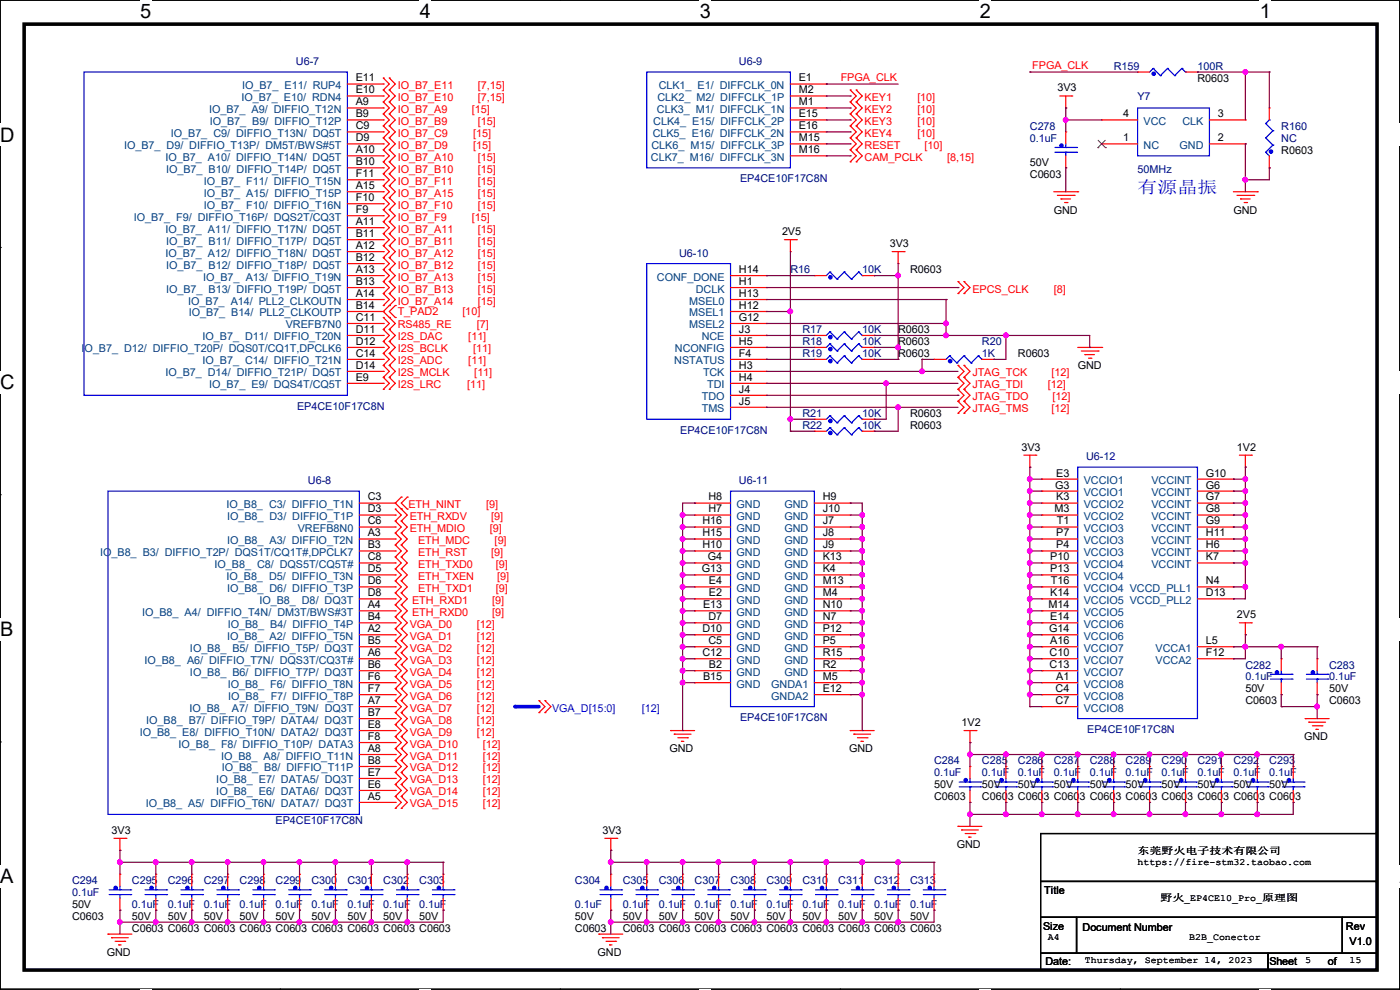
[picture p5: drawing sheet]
<svg xmlns="http://www.w3.org/2000/svg" width="297mm" height="210mm" viewBox="0 0 297 210" stroke-linecap="round" stroke-linejoin="round" font-family="sans-serif">
<defs><g id="words">
<g font-size="4.2">
<text x="29.7" y="3.9">5</text>
<text x="89.1" y="3.9">4</text>
<text x="148.5" y="3.9">3</text>
<text x="207.9" y="3.9">2</text>
<text x="267.3" y="3.9">1</text>
<text x="0" y="30.1">D</text>
<text x="0" y="82.5">C</text>
<text x="0" y="135">B</text>
<text x="0" y="187.4">A</text>
<text x="297" y="187.4">A</text>
</g>
<text font-size="3.6" fill="#00f" x="241.3" y="40.9">有源晶振</text>
<g font-size="2.3" fill="#000080">
<text x="62.8" y="13.8">U6-7</text>
<text x="156.8" y="13.8">U6-9</text>
<text x="236.3" y="14.8">R159</text>
<text x="254" y="14.8">100R</text>
<text x="241.3" y="21.2">Y7</text>
<text x="218.5" y="27.5">C278</text>
<text x="271.8" y="27.5">R160</text>
<text x="218.5" y="30.1">0.1uF</text>
<text x="271.8" y="30.1">NC</text>
<text x="157" y="38.7">EP4CE10F17C8N</text>
<text x="241.3" y="36.7">50MHz</text>
<text x="144.1" y="54.4">U6-10</text>
<text x="167.7" y="58">R16</text>
<text x="182.9" y="58">10K</text>
<text x="170.2" y="70.7">R17</text>
<text x="182.9" y="70.7">10K</text>
<text x="170.2" y="75.8">R19</text>
<text x="170.2" y="73.2">R18</text>
<text x="182.9" y="75.8">10K</text>
<text x="182.9" y="73.2">10K</text>
<text x="208.3" y="73.2">R20</text>
<text x="208.3" y="75.8">1K</text>
<text x="63" y="87">EP4CE10F17C8N</text>
<text x="170.2" y="88.5">R21</text>
<text x="182.9" y="88.5">10K</text>
<text x="144.3" y="92">EP4CE10F17C8N</text>
<text x="170.2" y="91">R22</text>
<text x="182.9" y="91">10K</text>
<text x="230.4" y="97.6">U6-12</text>
<text x="65.3" y="102.7">U6-8</text>
<text x="156.8" y="102.7">U6-11</text>
<text x="264.2" y="141.8">C282</text>
<text x="282" y="141.8">C283</text>
<text x="264.2" y="144.4">0.1uF</text>
<text x="282" y="144.4">0.1uF</text>
<text x="157" y="153">EP4CE10F17C8N</text>
<text x="230.7" y="155.5">EP4CE10F17C8N</text>
<text x="198.2" y="162.1">C284</text>
<text x="198.2" y="164.7">0.1uF</text>
<text x="208.3" y="162.1">C285</text>
<text x="208.3" y="164.7">0.1uF</text>
<text x="215.9" y="162.1">C286</text>
<text x="215.9" y="164.7">0.1uF</text>
<text x="223.6" y="162.1">C287</text>
<text x="223.6" y="164.7">0.1uF</text>
<text x="231.2" y="162.1">C288</text>
<text x="231.2" y="164.7">0.1uF</text>
<text x="238.8" y="162.1">C289</text>
<text x="238.8" y="164.7">0.1uF</text>
<text x="246.4" y="162.1">C290</text>
<text x="246.4" y="164.7">0.1uF</text>
<text x="254" y="162.1">C291</text>
<text x="254" y="164.7">0.1uF</text>
<text x="261.7" y="162.1">C292</text>
<text x="261.7" y="164.7">0.1uF</text>
<text x="269.3" y="162.1">C293</text>
<text x="269.3" y="164.7">0.1uF</text>
<text x="58.5" y="174.8">EP4CE10F17C8N</text>
<text x="15.3" y="187.5">C294</text>
<text x="15.3" y="190.1">0.1uF</text>
<text x="28" y="187.5">C295</text>
<text x="35.6" y="187.5">C296</text>
<text x="43.2" y="187.5">C297</text>
<text x="50.8" y="187.5">C298</text>
<text x="58.5" y="187.5">C299</text>
<text x="66.1" y="187.5">C300</text>
<text x="73.7" y="187.5">C301</text>
<text x="81.3" y="187.5">C302</text>
<text x="88.9" y="187.5">C303</text>
<text x="122" y="187.5">C304</text>
<text x="132.1" y="187.5">C305</text>
<text x="139.7" y="187.5">C306</text>
<text x="147.4" y="187.5">C307</text>
<text x="155" y="187.5">C308</text>
<text x="162.6" y="187.5">C309</text>
<text x="170.2" y="187.5">C310</text>
<text x="177.8" y="187.5">C311</text>
<text x="185.5" y="187.5">C312</text>
<text x="193.1" y="187.5">C313</text>
<text x="28" y="192.6">0.1uF</text>
<text x="35.6" y="192.6">0.1uF</text>
<text x="43.2" y="192.6">0.1uF</text>
<text x="50.8" y="192.6">0.1uF</text>
<text x="58.5" y="192.6">0.1uF</text>
<text x="66.1" y="192.6">0.1uF</text>
<text x="73.7" y="192.6">0.1uF</text>
<text x="81.3" y="192.6">0.1uF</text>
<text x="88.9" y="192.6">0.1uF</text>
<text x="122" y="192.6">0.1uF</text>
<text x="132.1" y="192.6">0.1uF</text>
<text x="139.7" y="192.6">0.1uF</text>
<text x="147.4" y="192.6">0.1uF</text>
<text x="155" y="192.6">0.1uF</text>
<text x="162.6" y="192.6">0.1uF</text>
<text x="170.2" y="192.6">0.1uF</text>
<text x="177.8" y="192.6">0.1uF</text>
<text x="185.5" y="192.6">0.1uF</text>
<text x="193.1" y="192.6">0.1uF</text>
</g>
<g font-size="2.3">
<text x="75.5" y="17.3">E11</text>
<text x="169.5" y="17.3">E1</text>
<text x="254" y="17.4">R0603</text>
<text x="75.5" y="19.8">E10</text>
<text x="75.5" y="22.4">A9</text>
<text x="169.5" y="19.8">M2</text>
<text x="169.5" y="22.4">M1</text>
<text x="224.3" y="19.4">3V3</text>
<text x="75.5" y="24.9">B9</text>
<text x="75.5" y="27.4">C9</text>
<text x="75.5" y="30">D9</text>
<text x="169.5" y="24.9">E15</text>
<text x="169.5" y="27.4">E16</text>
<text x="169.5" y="30">M15</text>
<text x="238.3" y="30">1</text>
<text x="238.3" y="24.9">4</text>
<text x="258.4" y="30">2</text>
<text x="258.4" y="24.9">3</text>
<text x="75.5" y="32.5">A10</text>
<text x="75.5" y="35.1">B10</text>
<text x="169.5" y="32.5">M16</text>
<text x="218.5" y="35.1">50V</text>
<text x="271.8" y="32.6">R0603</text>
<text x="75.5" y="37.6">F11</text>
<text x="75.5" y="40.1">A15</text>
<text x="218.5" y="37.7">C0603</text>
<text x="75.5" y="42.7">F10</text>
<text x="75.5" y="45.2">F9</text>
<text x="75.5" y="47.8">A11</text>
<text x="223.6" y="45.3">GND</text>
<text x="261.7" y="45.3">GND</text>
<text x="75.5" y="50.3">B11</text>
<text x="75.5" y="52.8">A12</text>
<text x="165.9" y="49.9">2V5</text>
<text x="188.8" y="52.4">3V3</text>
<text x="75.5" y="55.4">B12</text>
<text x="75.5" y="57.9">A13</text>
<text x="156.8" y="57.9">H14</text>
<text x="193.1" y="58">R0603</text>
<text x="75.5" y="60.5">B13</text>
<text x="75.5" y="63">A14</text>
<text x="75.5" y="65.5">B14</text>
<text x="156.8" y="60.5">H1</text>
<text x="156.8" y="63">H13</text>
<text x="156.8" y="65.5">H12</text>
<text x="75.5" y="68.1">C11</text>
<text x="75.5" y="70.6">D11</text>
<text x="156.8" y="68.1">G12</text>
<text x="156.8" y="70.6">J3</text>
<text x="190.5" y="70.7">R0603</text>
<text x="75.5" y="73.2">D12</text>
<text x="75.5" y="75.7">C14</text>
<text x="156.8" y="73.2">H5</text>
<text x="156.8" y="75.7">F4</text>
<text x="190.5" y="75.8">R0603</text>
<text x="190.5" y="73.2">R0603</text>
<text x="215.9" y="75.8">R0603</text>
<text x="75.5" y="78.2">D14</text>
<text x="75.5" y="80.8">E9</text>
<text x="156.8" y="78.2">H3</text>
<text x="156.8" y="80.8">H4</text>
<text x="156.8" y="83.3">J4</text>
<text x="228.6" y="78.3">GND</text>
<text x="156.8" y="85.9">J5</text>
<text x="193.1" y="88.5">R0603</text>
<text x="193.1" y="91">R0603</text>
<text x="216.7" y="95.6">3V3</text>
<text x="262.4" y="95.6">1V2</text>
<text x="224.1" y="101.1">E3</text>
<text x="255.8" y="101.1">G10</text>
<text x="78" y="106.2">C3</text>
<text x="150.3" y="106.2">H8</text>
<text x="174.5" y="106.2">H9</text>
<text x="223.8" y="103.6">G3</text>
<text x="224.1" y="106.2">K3</text>
<text x="255.8" y="103.6">G6</text>
<text x="255.8" y="106.2">G7</text>
<text x="78" y="108.7">D3</text>
<text x="78" y="111.3">C6</text>
<text x="78" y="113.8">A3</text>
<text x="149" y="113.8">H15</text>
<text x="149" y="111.3">H16</text>
<text x="150.3" y="108.7">H7</text>
<text x="174.5" y="108.7">J10</text>
<text x="174.5" y="111.3">J7</text>
<text x="174.5" y="113.8">J8</text>
<text x="223.7" y="108.7">M3</text>
<text x="224.1" y="113.8">P7</text>
<text x="224.2" y="111.3">T1</text>
<text x="255.8" y="108.7">G8</text>
<text x="255.8" y="111.3">G9</text>
<text x="255.8" y="113.8">H11</text>
<text x="78" y="116.3">B3</text>
<text x="78" y="118.9">C8</text>
<text x="149" y="116.3">H10</text>
<text x="150.2" y="118.9">G4</text>
<text x="174.5" y="116.3">J9</text>
<text x="174.5" y="118.9">K13</text>
<text x="222.8" y="118.9">P10</text>
<text x="224.1" y="116.3">P4</text>
<text x="255.8" y="116.3">H6</text>
<text x="255.8" y="118.9">K7</text>
<text x="78" y="121.4">D5</text>
<text x="78" y="124">D6</text>
<text x="148.9" y="121.4">G13</text>
<text x="150.4" y="124">E4</text>
<text x="174.5" y="121.4">K4</text>
<text x="174.5" y="124">M13</text>
<text x="222.8" y="121.4">P13</text>
<text x="222.9" y="124">T16</text>
<text x="255.8" y="124">N4</text>
<text x="78" y="126.5">D8</text>
<text x="78" y="129">A4</text>
<text x="78" y="131.6">B4</text>
<text x="149.1" y="129">E13</text>
<text x="150.3" y="131.6">D7</text>
<text x="150.4" y="126.5">E2</text>
<text x="174.5" y="126.5">M4</text>
<text x="174.5" y="129">N10</text>
<text x="174.5" y="131.6">N7</text>
<text x="222.4" y="129">M14</text>
<text x="222.8" y="126.5">K14</text>
<text x="222.8" y="131.6">E14</text>
<text x="255.8" y="126.5">D13</text>
<text x="262.4" y="131.1">2V5</text>
<text x="78" y="134.1">A2</text>
<text x="78" y="136.7">B5</text>
<text x="149" y="134.1">D10</text>
<text x="150.3" y="136.7">C5</text>
<text x="174.5" y="134.1">P12</text>
<text x="174.5" y="136.7">P5</text>
<text x="222.5" y="134.1">G14</text>
<text x="222.8" y="136.7">A16</text>
<text x="255.8" y="136.7">L5</text>
<text x="78" y="139.2">A6</text>
<text x="78" y="141.7">B6</text>
<text x="149" y="139.2">C12</text>
<text x="150.4" y="141.7">B2</text>
<text x="174.5" y="139.2">R15</text>
<text x="174.5" y="141.7">R2</text>
<text x="222.7" y="139.2">C10</text>
<text x="222.7" y="141.7">C13</text>
<text x="255.8" y="139.2">F12</text>
<text x="78" y="144.3">F6</text>
<text x="78" y="146.8">F7</text>
<text x="78" y="149.4">A7</text>
<text x="149.1" y="144.3">B15</text>
<text x="174.5" y="144.3">M5</text>
<text x="174.5" y="146.8">E12</text>
<text x="223.9" y="146.8">C4</text>
<text x="223.9" y="149.4">C7</text>
<text x="224.1" y="144.3">A1</text>
<text x="264.2" y="149.4">C0603</text>
<text x="264.2" y="146.9">50V</text>
<text x="282" y="149.4">C0603</text>
<text x="282" y="146.9">50V</text>
<text x="78" y="151.9">B7</text>
<text x="78" y="154.4">E8</text>
<text x="204" y="154">1V2</text>
<text x="78" y="157">F8</text>
<text x="78" y="159.5">A8</text>
<text x="142" y="159.6">GND</text>
<text x="180.1" y="159.6">GND</text>
<text x="276.7" y="157.1">GND</text>
<text x="78" y="162.1">B8</text>
<text x="78" y="164.6">E7</text>
<text x="78" y="167.1">E6</text>
<text x="198.2" y="167.2">50V</text>
<text x="208.3" y="167.2">50V</text>
<text x="215.9" y="167.2">50V</text>
<text x="223.6" y="167.2">50V</text>
<text x="231.2" y="167.2">50V</text>
<text x="238.8" y="167.2">50V</text>
<text x="246.4" y="167.2">50V</text>
<text x="254" y="167.2">50V</text>
<text x="261.7" y="167.2">50V</text>
<text x="269.3" y="167.2">50V</text>
<text x="78" y="169.7">A5</text>
<text x="198.2" y="169.8">C0603</text>
<text x="208.3" y="169.8">C0603 C0603 C0603 C0603 C0603 C0603 C0603 C0603 C0603</text>
<text x="23.7" y="176.9">3V3</text>
<text x="127.8" y="176.9">3V3</text>
<text x="203" y="179.9">GND</text>
<text x="221.5" y="189.6">Title</text>
<text x="15.3" y="195.2">C0603</text>
<text x="15.3" y="192.6">50V</text>
<text x="28" y="197.7">C0603 C0603 C0603 C0603 C0603 C0603 C0603 C0603 C0603</text>
<text x="28" y="195.2">50V</text>
<text x="35.6" y="195.2">50V</text>
<text x="43.2" y="195.2">50V</text>
<text x="50.8" y="195.2">50V</text>
<text x="58.5" y="195.2">50V</text>
<text x="66.1" y="195.2">50V</text>
<text x="73.7" y="195.2">50V</text>
<text x="81.3" y="195.2">50V</text>
<text x="88.9" y="195.2">50V</text>
<text x="122" y="197.7">C0603</text>
<text x="122" y="195.2">50V</text>
<text x="132.1" y="197.7">C0603 C0603 C0603 C0603 C0603 C0603 C0603 C0603 C0603</text>
<text x="132.1" y="195.2">50V</text>
<text x="139.7" y="195.2">50V</text>
<text x="147.4" y="195.2">50V</text>
<text x="155" y="195.2">50V</text>
<text x="162.6" y="195.2">50V</text>
<text x="170.2" y="195.2">50V</text>
<text x="177.8" y="195.2">50V</text>
<text x="185.5" y="195.2">50V</text>
<text x="193.1" y="195.2">50V</text>
<text x="221.3" y="197.2">Size</text>
<text x="229.7" y="197.4">Document Number</text>
<text x="285.5" y="197.2">Rev</text>
<text x="22.6" y="202.8">GND</text>
<text x="126.8" y="202.8">GND</text>
<text x="286.3" y="200.5">V1.0</text>
<text x="221.8" y="204.8">Date:</text>
<text x="269.3" y="204.8">Sheet</text>
<text x="281.7" y="204.8">of</text>
</g>
<g font-size="2.3" fill="#f00">
<text x="178.4" y="17.1">FPGA_CLK</text>
<text x="219" y="14.6">FPGA_CLK</text>
<text x="84.4" y="18.9">IO_B7_E11</text>
<text x="84.4" y="21.4">IO_B7_E10</text>
<text x="84.4" y="24">IO_B7_A9</text>
<text x="100.1" y="24">[15]</text>
<text x="101.4" y="18.9">[7,15]</text>
<text x="101.4" y="21.4">[7,15]</text>
<text x="183.4" y="24">KEY2</text>
<text x="183.4" y="21.4">KEY1</text>
<text x="194.6" y="24">[10]</text>
<text x="194.6" y="21.4">[10]</text>
<text x="84.4" y="26.5">IO_B7_B9</text>
<text x="84.4" y="29">IO_B7_C9</text>
<text x="100.4" y="29">[15]</text>
<text x="101.4" y="26.5">[15]</text>
<text x="183.4" y="26.5">KEY3</text>
<text x="183.4" y="29">KEY4</text>
<text x="194.6" y="26.5">[10]</text>
<text x="194.6" y="29">[10]</text>
<text x="84.4" y="31.6">IO_B7_D9</text>
<text x="84.4" y="34.1">IO_B7_A10</text>
<text x="100.4" y="31.6">[15]</text>
<text x="101.4" y="34.1">[15]</text>
<text x="183.4" y="34.1">CAM_PCLK</text>
<text x="183.4" y="31.6">RESET</text>
<text x="196.1" y="31.6">[10]</text>
<text x="200.9" y="34.1">[8,15]</text>
<text x="84.4" y="41.7">IO_B7_A15</text>
<text x="84.4" y="39.2">IO_B7_F11</text>
<text x="84.4" y="36.7">IO_B7_B10</text>
<text x="101.4" y="41.7">[15]</text>
<text x="101.4" y="39.2">[15]</text>
<text x="101.4" y="36.7">[15]</text>
<text x="84.4" y="46.8">IO_B7_F9</text>
<text x="84.4" y="44.3">IO_B7_F10</text>
<text x="100.1" y="46.8">[15]</text>
<text x="101.4" y="44.3">[15]</text>
<text x="84.4" y="49.4">IO_B7_A11</text>
<text x="84.4" y="51.9">IO_B7_B11</text>
<text x="101.4" y="49.4">[15]</text>
<text x="101.4" y="51.9">[15]</text>
<text x="84.4" y="54.4">IO_B7_A12</text>
<text x="84.4" y="57">IO_B7_B12</text>
<text x="84.4" y="59.5">IO_B7_A13</text>
<text x="101.4" y="54.4">[15]</text>
<text x="101.4" y="57">[15]</text>
<text x="101.4" y="59.5">[15]</text>
<text x="84.4" y="62.1">IO_B7_B13</text>
<text x="84.4" y="64.6">IO_B7_A14</text>
<text x="101.4" y="62.1">[15]</text>
<text x="101.4" y="64.6">[15]</text>
<text x="206.3" y="62.1">EPCS_CLK</text>
<text x="223.6" y="62.1">[8]</text>
<text x="84.4" y="66.9">T_PAD2</text>
<text x="84.4" y="69.7">RS485_RE</text>
<text x="98.1" y="66.9">[10]</text>
<text x="101.1" y="69.7">[7]</text>
<text x="84.4" y="72.2">I2S_DAC</text>
<text x="84.4" y="74.8">I2S_BCLK</text>
<text x="84.4" y="77.3">I2S_ADC</text>
<text x="99.4" y="72.2">[11]</text>
<text x="99.4" y="77.3">[11]</text>
<text x="100.4" y="74.8">[11]</text>
<text x="84.4" y="79.8">I2S_MCLK</text>
<text x="84.4" y="82.4">I2S_LRC</text>
<text x="99.1" y="82.4">[11]</text>
<text x="100.6" y="79.8">[11]</text>
<text x="206.3" y="79.8">JTAG_TCK</text>
<text x="206.3" y="82.4">JTAG_TDI</text>
<text x="222.3" y="82.4">[12]</text>
<text x="223.1" y="79.8">[12]</text>
<text x="206.3" y="84.9">JTAG_TDO</text>
<text x="206.3" y="87.5">JTAG_TMS</text>
<text x="223.1" y="87.5">[12]</text>
<text x="223.3" y="84.9">[12]</text>
<text x="86.7" y="107.8">ETH_NINT</text>
<text x="103.2" y="107.8">[9]</text>
<text x="86.9" y="110.3">ETH_RXDV</text>
<text x="86.9" y="112.9">ETH_MDIO</text>
<text x="103.9" y="112.9">[9]</text>
<text x="104.2" y="110.3">[9]</text>
<text x="88.7" y="115.4">ETH_MDC</text>
<text x="88.7" y="117.9">ETH_RST</text>
<text x="104.2" y="117.9">[9]</text>
<text x="104.9" y="115.4">[9]</text>
<text x="88.7" y="125.6">ETH_TXD1</text>
<text x="88.7" y="123">ETH_TXEN</text>
<text x="88.7" y="120.5">ETH_TXD0</text>
<text x="105.2" y="125.6">[9]</text>
<text x="105.2" y="120.5">[9]</text>
<text x="105.4" y="123">[9]</text>
<text x="87.4" y="128.1">ETH_RXD1</text>
<text x="87.4" y="130.6">ETH_RXD0</text>
<text x="104.4" y="128.1">[9]</text>
<text x="104.4" y="130.6">[9]</text>
<text x="86.9" y="135.7">VGA_D1</text>
<text x="86.9" y="133.2">VGA_D0</text>
<text x="101.1" y="135.7">[12]</text>
<text x="101.1" y="133.2">[12]</text>
<text x="86.9" y="140.8">VGA_D3</text>
<text x="86.9" y="138.3">VGA_D2</text>
<text x="86.9" y="143.3">VGA_D4</text>
<text x="101.1" y="140.8">[12]</text>
<text x="101.1" y="138.3">[12]</text>
<text x="101.1" y="143.3">[12]</text>
<text x="86.9" y="148.4">VGA_D6</text>
<text x="86.9" y="145.9">VGA_D5</text>
<text x="101.1" y="148.4">[12]</text>
<text x="101.1" y="145.9">[12]</text>
<text x="86.9" y="153.5">VGA_D8</text>
<text x="86.9" y="151">VGA_D7</text>
<text x="101.1" y="153.5">[12]</text>
<text x="101.1" y="151">[12]</text>
<text x="86.9" y="158.6">VGA_D10</text>
<text x="86.9" y="161.1">VGA_D11</text>
<text x="86.9" y="156">VGA_D9</text>
<text x="101.1" y="156">[12]</text>
<text x="102.4" y="158.6">[12]</text>
<text x="102.4" y="161.1">[12]</text>
<text x="86.9" y="166.2">VGA_D13</text>
<text x="86.9" y="163.7">VGA_D12</text>
<text x="102.4" y="166.2">[12]</text>
<text x="102.4" y="163.7">[12]</text>
<text x="86.9" y="171.3">VGA_D15</text>
<text x="86.9" y="168.7">VGA_D14</text>
<text x="102.4" y="171.3">[12]</text>
<text x="102.4" y="168.7">[12]</text>
</g>
<g font-size="2.3" fill="#004080">
<text x="44.4" y="24">IO_B7_ A9/ DIFFIO_T12N</text>
<text x="51.2" y="21.4">IO_B7_ E10/ RDN4</text>
<text x="51.4" y="18.9">IO_B7_ E11/ RUP4</text>
<text x="139.4" y="24">CLK3_ M1/ DIFFCLK_1N</text>
<text x="139.5" y="21.4">CLK2_ M2/ DIFFCLK_1P</text>
<text x="139.7" y="18.9">CLK1_ E1/ DIFFCLK_0N</text>
<text x="36.2" y="29">IO_B7_ C9/ DIFFIO_T13N/ DQ5T</text>
<text x="44.5" y="26.5">IO_B7_ B9/ DIFFIO_T12P</text>
<text x="138.5" y="29">CLK5_ E16/ DIFFCLK_2N</text>
<text x="138.6" y="26.5">CLK4_ E15/ DIFFCLK_2P</text>
<text x="242.6" y="26.5">VCC</text>
<text x="250.9" y="26.5">CLK</text>
<text x="26.3" y="31.6">IO_B7_ D9/ DIFFIO_T13P/ DM5T/BWS#5T</text>
<text x="35.1" y="34.1">IO_B7_ A10/ DIFFIO_T14N/ DQ5T</text>
<text x="138.1" y="34.1">CLK7_ M16/ DIFFCLK_3N</text>
<text x="138.2" y="31.6">CLK6_ M15/ DIFFCLK_3P</text>
<text x="242.6" y="31.6">NC</text>
<text x="250.2" y="31.6">GND</text>
<text x="35.2" y="36.7">IO_B7_ B10/ DIFFIO_T14P/ DQ5T</text>
<text x="43.2" y="39.2">IO_B7_ F11/ DIFFIO_T15N</text>
<text x="43.2" y="41.7">IO_B7_ A15/ DIFFIO_T15P</text>
<text x="28.4" y="46.8">IO_B7_ F9/ DIFFIO_T16P/ DQS2T/CQ3T</text>
<text x="43.2" y="44.3">IO_B7_ F10/ DIFFIO_T16N</text>
<text x="35.1" y="49.4">IO_B7_ A11/ DIFFIO_T17N/ DQ5T</text>
<text x="35.2" y="51.9">IO_B7_ B11/ DIFFIO_T17P/ DQ5T</text>
<text x="35.1" y="54.4">IO_B7_ A12/ DIFFIO_T18N/ DQ5T</text>
<text x="35.2" y="57">IO_B7_ B12/ DIFFIO_T18P/ DQ5T</text>
<text x="43.1" y="59.5">IO_B7_ A13/ DIFFIO_T19N</text>
<text x="139.4" y="59.5">CONF_DONE</text>
<text x="35.2" y="62.1">IO_B7_ B13/ DIFFIO_T19P/ DQ5T</text>
<text x="39.9" y="64.6">IO_B7_ A14/ PLL2_CLKOUTN</text>
<text x="146.2" y="64.6">MSEL0</text>
<text x="147.6" y="62.1">DCLK</text>
<text x="40" y="67.1">IO_B7_ B14/ PLL2_CLKOUTP</text>
<text x="60.6" y="69.7">VREFB7N0</text>
<text x="146.2" y="67.1">MSEL1</text>
<text x="146.2" y="69.7">MSEL2</text>
<text x="17.3" y="74.8">IO_B7_ D12/ DIFFIO_T20P/ DQS0T/CQ1T,DPCLK6</text>
<text x="43" y="72.2">IO_B7_ D11/ DIFFIO_T20N</text>
<text x="43" y="77.3">IO_B7_ C14/ DIFFIO_T21N</text>
<text x="143" y="77.3">NSTATUS</text>
<text x="143.2" y="74.8">NCONFIG</text>
<text x="148.9" y="72.2">NCE</text>
<text x="35.1" y="79.8">IO_B7_ D14/ DIFFIO_T21P/ DQ5T</text>
<text x="44.4" y="82.4">IO_B7_ E9/ DQS4T/CQ5T</text>
<text x="149.1" y="79.8">TCK</text>
<text x="150" y="82.4">TDI</text>
<text x="148.9" y="84.9">TDO</text>
<text x="148.9" y="87.5">TMS</text>
<text x="48" y="107.8">IO_B8_ C3/ DIFFIO_T1N</text>
<text x="156.3" y="107.8">GND</text>
<text x="166.4" y="107.8">GND</text>
<text x="229.9" y="102.7">VCCIO1</text>
<text x="229.9" y="105.2">VCCIO1</text>
<text x="229.9" y="107.8">VCCIO2</text>
<text x="244.3" y="102.7">VCCINT</text>
<text x="244.3" y="105.2">VCCINT</text>
<text x="244.3" y="107.8">VCCINT</text>
<text x="48.2" y="110.3">IO_B8_ D3/ DIFFIO_T1P</text>
<text x="63.2" y="112.9">VREFB8N0</text>
<text x="156.3" y="112.9">GND</text>
<text x="156.3" y="110.3">GND</text>
<text x="166.4" y="110.3">GND</text>
<text x="166.4" y="112.9">GND</text>
<text x="229.9" y="110.3">VCCIO2</text>
<text x="229.9" y="112.9">VCCIO3</text>
<text x="244.3" y="110.3">VCCINT</text>
<text x="244.3" y="112.9">VCCINT</text>
<text x="21.3" y="117.9">IO_B8_ B3/ DIFFIO_T2P/ DQS1T/CQ1T#,DPCLK7</text>
<text x="48.2" y="115.4">IO_B8_ A3/ DIFFIO_T2N</text>
<text x="156.3" y="117.9">GND</text>
<text x="156.3" y="115.4">GND</text>
<text x="166.4" y="115.4">GND</text>
<text x="166.4" y="117.9">GND</text>
<text x="229.9" y="117.9">VCCIO3</text>
<text x="229.9" y="115.4">VCCIO3</text>
<text x="244.3" y="115.4">VCCINT</text>
<text x="244.3" y="117.9">VCCINT</text>
<text x="45.5" y="120.5">IO_B8_ C8/ DQS5T/CQ5T#</text>
<text x="48" y="123">IO_B8_ D5/ DIFFIO_T3N</text>
<text x="48.2" y="125.6">IO_B8_ D6/ DIFFIO_T3P</text>
<text x="156.3" y="125.6">GND</text>
<text x="156.3" y="123">GND</text>
<text x="156.3" y="120.5">GND</text>
<text x="166.4" y="120.5">GND</text>
<text x="166.4" y="123">GND</text>
<text x="166.4" y="125.6">GND</text>
<text x="229.9" y="120.5">VCCIO4</text>
<text x="229.9" y="123">VCCIO4</text>
<text x="229.9" y="125.6">VCCIO4 VCCD_PLL1</text>
<text x="244.3" y="120.5">VCCINT</text>
<text x="30.1" y="130.6">IO_B8_ A4/ DIFFIO_T4N/ DM3T/BWS#3T</text>
<text x="55" y="128.1">IO_B8_ D8/ DQ3T</text>
<text x="156.3" y="130.6">GND</text>
<text x="156.3" y="128.1">GND</text>
<text x="166.4" y="128.1">GND</text>
<text x="166.4" y="130.6">GND</text>
<text x="229.9" y="128.1">VCCIO5 VCCD_PLL2</text>
<text x="229.9" y="130.6">VCCIO5</text>
<text x="48.2" y="135.7">IO_B8_ A2/ DIFFIO_T5N</text>
<text x="48.3" y="133.2">IO_B8_ B4/ DIFFIO_T4P</text>
<text x="156.3" y="135.7">GND</text>
<text x="156.3" y="133.2">GND</text>
<text x="166.4" y="133.2">GND</text>
<text x="166.4" y="135.7">GND</text>
<text x="229.9" y="133.2">VCCIO6</text>
<text x="229.9" y="135.7">VCCIO6</text>
<text x="30.7" y="140.8">IO_B8_ A6/ DIFFIO_T7N/ DQS3T/CQ3T#</text>
<text x="40.3" y="138.3">IO_B8_ B5/ DIFFIO_T5P/ DQ3T</text>
<text x="40.3" y="143.3">IO_B8_ B6/ DIFFIO_T7P/ DQ3T</text>
<text x="156.3" y="143.3">GND</text>
<text x="156.3" y="140.8">GND</text>
<text x="156.3" y="138.3">GND</text>
<text x="166.4" y="138.3">GND</text>
<text x="166.4" y="140.8">GND</text>
<text x="166.4" y="143.3">GND</text>
<text x="229.9" y="138.3">VCCIO7</text>
<text x="229.9" y="140.8">VCCIO7</text>
<text x="229.9" y="143.3">VCCIO7</text>
<text x="245.2" y="138.3">VCCA1</text>
<text x="245.2" y="140.8">VCCA2</text>
<text x="48.3" y="145.9">IO_B8_ F6/ DIFFIO_T8N</text>
<text x="48.4" y="148.4">IO_B8_ F7/ DIFFIO_T8P</text>
<text x="156.3" y="145.9">GND</text>
<text x="163.6" y="145.9">GNDA1</text>
<text x="163.6" y="148.4">GNDA2</text>
<text x="229.9" y="145.9">VCCIO8</text>
<text x="229.9" y="148.4">VCCIO8</text>
<text x="31" y="153.5">IO_B8_ B7/ DIFFIO_T9P/ DATA4/ DQ3T</text>
<text x="40.2" y="151">IO_B8_ A7/ DIFFIO_T9N/ DQ3T</text>
<text x="229.9" y="151">VCCIO8</text>
<text x="29.6" y="156">IO_B8_ E8/ DIFFIO_T10N/ DATA2/ DQ3T</text>
<text x="37.9" y="158.6">IO_B8_ F8/ DIFFIO_T10P/ DATA3</text>
<text x="46.9" y="161.1">IO_B8_ A8/ DIFFIO_T11N</text>
<text x="45.9" y="166.2">IO_B8_ E7/ DATA5/ DQ3T</text>
<text x="47" y="163.7">IO_B8_ B8/ DIFFIO_T11P</text>
<text x="30.9" y="171.3">IO_B8_ A5/ DIFFIO_T6N/ DATA7/ DQ3T</text>
<text x="45.9" y="168.7">IO_B8_ E6/ DATA6/ DQ3T</text>
</g>
<g font-size="2.3" fill="#00f">
<text x="117.1" y="151">VGA_D[15:0]</text>
<text x="136.2" y="151">[12]</text>
</g>
<g font-size="2">
<text x="241.3" y="181.2">东莞野火电子技术有限公司</text>
<text x="241.3" y="183.5">https://fire-stm32.taobao.com</text>
<text x="246.2" y="191.1">野火_EP4CE10_Pro_原理图</text>
<text x="222.3" y="199.5">A4</text>
<text x="252.3" y="199.5">B2B_Conector</text>
<text x="230.2" y="204.3">Thursday, September 14, 2023</text>
<text x="276.9" y="204.3">5</text>
<text x="286.3" y="204.3">15</text>
</g>
</g></defs>
<path d="M0 0h297v209.8h-297z" fill="none" stroke="#000" stroke-width=".25"/>
<g fill="#fff">
<path d="M29.7 0h2.4v4.8h-2.4z"/>
<path d="M29.7 209.8h2.4v.2h-2.4z"/>
</g>
<path d="M59.4 0h.1M59.4 209.8h.1" fill="none" stroke="#000" stroke-width=".25"/>
<g fill="#fff">
<path d="M89.1 0h2.3v4.8h-2.3z"/>
<path d="M89.1 209.8h2.3v.2h-2.3z"/>
</g>
<path d="M118.8 0h.1M118.8 209.8h.1" fill="none" stroke="#000" stroke-width=".25"/>
<g fill="#fff">
<path d="M148.5 0h2.3v4.8h-2.3z"/>
<path d="M148.5 209.8h2.3v.2h-2.3z"/>
</g>
<path d="M178.2 0h.1M178.2 209.8h.1" fill="none" stroke="#000" stroke-width=".25"/>
<g fill="#fff">
<path d="M207.9 0h2.3v4.8h-2.3z"/>
<path d="M207.9 209.8h2.3v.2h-2.3z"/>
</g>
<path d="M237.6 0h.1M237.6 209.8h.1" fill="none" stroke="#000" stroke-width=".25"/>
<g fill="#fff">
<path d="M267.3 0h2.3v4.8h-2.3z"/>
<path d="M267.3 209.8h2.3v.2h-2.3z"/>
<path d="M0 26.2h3.1v4.8h-3.1z"/>
<path d="M297 26.2v4.8z"/>
<path d="M0 78.7h3.1v4.7h-3.1z"/>
<path d="M297 78.7v4.7z"/>
</g>
<path d="M0 52.5h.1M297 52.5h.1" fill="none" stroke="#000" stroke-width=".25"/>
<g fill="#fff">
<path d="M0 131.1h2.9v4.8h-2.9z"/>
<path d="M297 131.1v4.8z"/>
</g>
<path d="M0 104.9h.1M297 104.9h.1" fill="none" stroke="#000" stroke-width=".25"/>
<g fill="#fff">
<path d="M0 183.6h2.9v4.7h-2.9z"/>
<path d="M296.9 183.6h.1v4.7h-.1z"/>
</g>
<path d="M0 157.4h.1M297 157.4h.1M220.8 176.8h71.3v10.2h-71.3zM220.8 187h71.3v7.6h-71.3zM220.8 194.6h7.6v7.6h-7.6zM228.4 194.6h56.4v7.6h-56.4zM284.8 194.6h7.3v7.6h-7.3zM220.8 202.2h48.2v3.6h-48.2zM269 202.2h23.1v3.6h-23.1z" fill="none" stroke="#000" stroke-width=".25"/>
<path d="M5.1 5.1h287v200.7h-287z" fill="none" stroke="#000" stroke-width=".76"/>
<g fill="none" stroke="#f00" stroke-width=".25">
<path d="M73.7 17.8h7.6M81.3 16.6h.1M81.3 19.1h.1M81.3 17.8h.1M81.3 16.6l1.3 1.2-1.3 1.3M81.3 19.1l1.3 1.3-1.3 1.2M82.6 16.6h.1M82.6 19.1h.1M82.6 16.6l1.3 1.2-1.3 1.3M82.6 19.1l1.3 1.3-1.3 1.2M167.7 17.8h7.6M175.3 17.8h.1"/>
<path d="M180.4 19.1h.1M180.4 19.1l1.3 1.3-1.3 1.2M181.7 19.1h.1M181.7 19.1l1.2 1.3-1.2 1.2M241.3 15.3h.1M241.3 15.3h2.6M251.5 15.3h2.5M254 15.3h.1M73.7 20.4h7.6M73.7 22.9h7.6M73.7 25.4h7.6M73.7 28h7.6"/>
<path d="M73.7 30.5h7.6M73.7 33.1h7.6M73.7 35.6h7.6M73.7 38.1h7.6M81.3 39.4h.1M81.3 36.9h.1M81.3 24.2h.1M81.3 26.7h.1M81.3 29.3h.1M81.3 31.8h.1M81.3 34.3h.1M81.3 21.6h.1"/>
<path d="M81.3 20.4h.1M81.3 22.9h.1M81.3 25.4h.1M81.3 28h.1M81.3 30.5h.1M81.3 33.1h.1M81.3 35.6h.1M81.3 38.1h.1M81.3 39.4l1.3 1.3-1.3 1.3M81.3 36.9l1.3 1.2-1.3 1.3M81.3 24.2l1.3 1.2-1.3 1.3M81.3 26.7l1.3 1.3-1.3 1.3"/>
<path d="M81.3 29.3l1.3 1.2-1.3 1.3M81.3 31.8l1.3 1.3-1.3 1.2M81.3 34.3l1.3 1.3-1.3 1.3M81.3 21.6l1.3 1.3-1.3 1.3M82.6 39.4h.1M82.6 36.9h.1M82.6 24.2h.1M82.6 26.7h.1M82.6 29.3h.1M82.6 31.8h.1M82.6 34.3h.1M82.6 21.6h.1"/>
<path d="M82.6 39.4l1.3 1.3-1.3 1.3M82.6 36.9l1.3 1.2-1.3 1.3M82.6 24.2l1.3 1.2-1.3 1.3M82.6 26.7l1.3 1.3-1.3 1.3M82.6 29.3l1.3 1.2-1.3 1.3M82.6 31.8l1.3 1.3-1.3 1.2M82.6 34.3l1.3 1.3-1.3 1.3M82.6 21.6l1.3 1.3-1.3 1.3M167.7 20.4h7.6M167.7 22.9h7.6M167.7 25.4h7.6M167.7 28h7.6"/>
<path d="M167.7 30.5h7.6M167.7 33.1h7.6M175.3 20.4h.1M175.3 22.9h.1M175.3 25.4h.1M175.3 28h.1M175.3 30.5h.1M175.3 33.1h.1M180.4 24.2h.1M180.4 26.7h.1M180.4 21.6h.1M180.4 29.3h.1"/>
<path d="M180.4 31.8h.1M180.4 34.3h.1M180.4 29.3l1.3 1.2-1.3 1.3M180.4 26.7l1.3 1.3-1.3 1.3M180.4 24.2l1.3 1.2-1.3 1.3M180.4 21.6l1.3 1.3-1.3 1.3M180.4 31.8l1.3 1.3-1.3 1.2M181.7 24.2h.1M181.7 26.7h.1M181.7 21.6h.1M181.7 29.3h.1M181.7 31.8h.1"/>
<path d="M181.7 34.3h.1M181.7 29.3l1.2 1.2-1.2 1.3M181.7 26.7l1.2 1.3-1.2 1.3M181.7 24.2l1.2 1.2-1.2 1.3M181.7 21.6l1.2 1.3-1.2 1.3M181.7 31.8l1.2 1.3-1.2 1.2M224.8 20.4h2.6M226.1 22.9h.1M226.1 28h.1M226.1 35.6h.1M226.1 20.4v2.5M226.1 28v2.5"/>
<path d="M226.1 33.1v2.5M227.4 20.4h.1M233.7 30.5h.1M233.7 25.4h.1M233.7 25.4h7.6M233.7 30.5h7.6M256.6 25.4h7.6M256.6 30.5h7.6M264.2 30.5h.1M264.2 25.4h.1M269.3 35.6h.1M269.3 22.9h.1"/>
<path d="M269.3 22.9v2.5M269.3 33.1v2.5M73.7 53.4h7.6M73.7 50.8h7.6M73.7 40.7h7.6M73.7 58.5h7.6M73.7 43.2h7.6M73.7 45.8h7.6M73.7 48.3h7.6M73.7 55.9h7.6M81.3 44.5h.1M81.3 47h.1"/>
<path d="M81.3 49.6h.1M81.3 52.1h.1M81.3 54.7h.1M81.3 57.2h.1M81.3 59.7h.1M81.3 42h.1M81.3 40.7h.1M81.3 43.2h.1M81.3 45.8h.1M81.3 48.3h.1M81.3 50.8h.1M81.3 53.4h.1"/>
<path d="M81.3 55.9h.1M81.3 58.5h.1M81.3 44.5l1.3 1.3-1.3 1.2M81.3 47l1.3 1.3-1.3 1.3M81.3 49.6l1.3 1.2-1.3 1.3M81.3 52.1l1.3 1.3-1.3 1.3M81.3 54.7l1.3 1.2-1.3 1.3M81.3 57.2l1.3 1.3-1.3 1.2M81.3 59.7l1.3 1.3-1.3 1.3M81.3 42l1.3 1.2-1.3 1.3M82.6 44.5h.1M82.6 47h.1"/>
<path d="M82.6 49.6h.1M82.6 52.1h.1M82.6 54.7h.1M82.6 57.2h.1M82.6 59.7h.1M82.6 42h.1M82.6 44.5l1.3 1.3-1.3 1.2M82.6 47l1.3 1.3-1.3 1.3M82.6 49.6l1.3 1.2-1.3 1.3M82.6 52.1l1.3 1.3-1.3 1.3M82.6 54.7l1.3 1.2-1.3 1.3M82.6 57.2l1.3 1.3-1.3 1.2"/>
<path d="M82.6 59.7l1.3 1.3-1.3 1.3M82.6 42l1.3 1.2-1.3 1.3M155 58.5h7.6M162.6 58.5h.1M166.4 50.8h2.6M167.7 53.4h.1M167.7 50.8v2.6M169 50.8h.1M172.8 58.5h.1M172.8 58.5h2.5M182.9 58.5h2.6M185.5 58.5h.1"/>
<path d="M189.3 53.4h2.5M190.5 55.9h.1M190.5 53.4v2.5M191.8 53.4h.1M203.2 59.7h.1M203.2 59.7l1.3 1.3-1.3 1.3M204.5 59.7h.1M204.5 59.7l1.3 1.3-1.3 1.3M223.6 40.7h5M224.3 41.4h3.6M225.1 42.2h.1M225.1 42.2h2"/>
<path d="M225.8 43h.6M226.4 43h.1M227.9 41.4h.1M228.6 40.7h.1M261.7 40.7h5M262.4 41.4h3.6M263.2 42.2h.1M263.2 42.2h2M263.9 43h.6M264.5 43h.1M266 41.4h.1M266.7 40.7h.1"/>
<path d="M73.7 73.7h7.6M73.7 61h7.6M73.7 63.5h7.6M73.7 66.1h7.6M73.7 68.6h7.6M73.7 71.2h7.6M73.7 76.2h7.6M73.7 78.8h7.6M81.3 62.3h.1M81.3 64.8h.1M81.3 67.4h.1M81.3 69.9h.1"/>
<path d="M81.3 72.4h.1M81.3 75h.1M81.3 77.5h.1M81.3 61h.1M81.3 63.5h.1M81.3 66.1h.1M81.3 68.6h.1M81.3 71.2h.1M81.3 73.7h.1M81.3 76.2h.1M81.3 78.8h.1M81.3 62.3l1.3 1.2-1.3 1.3"/>
<path d="M81.3 66.1l2.6 2.5-1.3 1.3M81.3 67.4l1.3 1.2-1.3 1.3M81.3 69.9l1.3 1.3-1.3 1.2M81.3 72.4l1.3 1.3-1.3 1.3M81.3 75l1.3 1.2-1.3 1.3M81.3 77.5l1.3 1.3-1.3 1.3M82.6 62.3h.1M82.6 64.8h.1M82.6 67.4h.1M82.6 69.9h.1M82.6 72.4h.1M82.6 75h.1"/>
<path d="M82.6 77.5h.1M82.6 62.3l1.3 1.2-2.6 2.6M82.6 69.9l1.3 1.3-1.3 1.2M82.6 72.4l1.3 1.3-1.3 1.3M82.6 75l1.3 1.2-1.3 1.3M82.6 77.5l1.3 1.3-1.3 1.3M83.9 67.4h.1M83.9 64.8h.1M83.9 64.8l-1.3 1.3 1.3 1.3M155 73.7h7.6M155 61h7.6M155 63.5h7.6"/>
<path d="M155 66.1h7.6M155 68.6h7.6M155 71.2h7.6M155 76.2h7.6M155 78.8h7.6M162.6 61h.1M162.6 63.5h.1M162.6 66.1h.1M162.6 68.6h.1M162.6 71.2h.1M162.6 73.7h.1M162.6 76.2h.1"/>
<path d="M162.6 78.8h.1M172.8 76.2h.1M172.8 71.2h.1M172.8 73.7h.1M172.8 73.7h2.5M172.8 71.2h2.5M172.8 76.2h2.5M182.9 73.7h2.6M182.9 71.2h2.6M182.9 76.2h2.6M185.5 76.2h.1M185.5 71.2h.1"/>
<path d="M185.5 73.7h.1M198.2 76.2h.1M198.2 76.2h2.5M203.2 77.5h.1M203.2 62.3h.1M203.2 77.5l1.3 1.3-1.3 1.3M204.5 77.5h.1M204.5 62.3h.1M204.5 77.5l1.3 1.3-1.3 1.3M208.3 76.2h2.6M210.9 76.2h.1M228.6 73.7h5.1"/>
<path d="M229.4 74.5h3.6M230.2 75.2h.1M230.2 75.2h2M230.9 76h.5M231.4 76h.1M233 74.5h.1M233.7 73.7h.1M73.7 81.3h7.6M81.3 80.1h.1M81.3 82.6h.1M81.3 81.3h.1M81.3 80.1l1.3 1.2-1.3 1.3"/>
<path d="M82.6 80.1h.1M82.6 82.6h.1M82.6 80.1l1.3 1.2-1.3 1.3M155 81.3h7.6M155 83.9h7.6M155 86.4h7.6M162.6 81.3h.1M162.6 83.9h.1M162.6 86.4h.1M172.8 88.9h.1M172.8 91.5h.1M172.8 88.9h2.5"/>
<path d="M172.8 91.5h2.5M182.9 88.9h2.6M182.9 91.5h2.6M185.5 88.9h.1M185.5 91.5h.1M203.2 80.1h.1M203.2 82.6h.1M203.2 85.1h.1M203.2 87.7h.1M203.2 80.1l1.3 1.2-1.3 1.3M203.2 82.6l1.3 1.3-1.3 1.2M203.2 85.1l1.3 1.3-1.3 1.3"/>
<path d="M204.5 80.1h.1M204.5 82.6h.1M204.5 85.1h.1M204.5 87.7h.1M204.5 80.1l1.3 1.2-1.3 1.3M204.5 82.6l1.3 1.3-1.3 1.2M204.5 85.1l1.3 1.3-1.3 1.3M217.2 96.6h2.6M218.5 99.1h.1M218.5 96.6v2.5M219.8 96.6h.1M262.9 96.6h2.6"/>
<path d="M264.2 99.1h.1M264.2 96.6v2.5M265.5 96.6h.1M76.2 106.7h7.7M76.2 109.3h7.7M76.2 111.8h7.7M76.2 114.3h7.7M76.2 116.9h7.7M76.2 119.4h7.7M83.9 108h.1M83.9 110.5h.1M83.9 113.1h.1"/>
<path d="M83.9 115.6h.1M83.9 118.2h.1M83.9 106.7h.1M83.9 109.3h.1M83.9 111.8h.1M83.9 114.3h.1M83.9 116.9h.1M83.9 119.4h.1M83.9 106.7l2.5 2.6-1.3 1.2M83.9 108l1.2 1.3-1.2 1.2M83.9 113.1l1.2 1.2-1.2 1.3M83.9 115.6l1.2 1.3-1.2 1.3"/>
<path d="M83.9 118.2l1.2 1.2-1.2 1.3M83.9 110.5l1.2 1.3-1.2 1.3M85.1 108h.1M85.1 110.5h.1M85.1 113.1h.1M85.1 115.6h.1M85.1 118.2h.1M85.1 105.5h.1M85.1 113.1l1.3 1.2-1.3 1.3M85.1 115.6l1.3 1.3-1.3 1.3M85.1 118.2l1.3 1.2-1.3 1.3M85.1 110.5l1.3 1.3-1.3 1.3"/>
<path d="M85.1 105.5l-1.2 1.2M86.4 105.5h.1M86.4 108h.1M86.4 105.5l-1.3 1.2 1.3 1.3M147.4 119.4h.1M147.4 116.9h.1M147.4 114.3h.1M147.4 111.8h.1M147.4 109.3h.1M147.4 106.7h.1M147.4 106.7h7.6M147.4 109.3h7.6"/>
<path d="M147.4 111.8h7.6M147.4 114.3h7.6M147.4 116.9h7.6M147.4 119.4h7.6M172.8 106.7h7.6M172.8 109.3h7.6M172.8 111.8h7.6M172.8 114.3h7.6M172.8 116.9h7.6M172.8 119.4h7.6M180.4 106.7h.1M180.4 109.3h.1"/>
<path d="M180.4 111.8h.1M180.4 114.3h.1M180.4 116.9h.1M180.4 119.4h.1M221 101.6h.1M221 104.2h.1M221 106.7h.1M221 109.3h.1M221 116.9h.1M221 114.3h.1M221 111.8h.1M221 119.4h.1"/>
<path d="M221 106.7h7.6M221 109.3h7.6M221 111.8h7.6M221 114.3h7.6M221 116.9h7.6M221 119.4h7.6M221 101.6h7.6M221 104.2h7.6M254 106.7h7.7M254 109.3h7.7M254 111.8h7.7M254 114.3h7.7"/>
<path d="M254 116.9h7.7M254 119.4h7.7M254 101.6h7.7M254 104.2h7.7M261.7 101.6h.1M261.7 104.2h.1M261.7 106.7h.1M261.7 109.3h.1M261.7 111.8h.1M261.7 114.3h.1M261.7 116.9h.1M261.7 119.4h.1"/>
<path d="M76.2 132.1h7.7M76.2 122h7.7M76.2 124.5h7.7M76.2 127h7.7M76.2 129.6h7.7M76.2 134.7h7.7M76.2 137.2h7.7M76.2 139.7h7.7M83.9 138.5h.1M83.9 135.9h.1M83.9 133.4h.1M83.9 130.9h.1"/>
<path d="M83.9 125.8h.1M83.9 128.3h.1M83.9 123.2h.1M83.9 120.7h.1M83.9 122h.1M83.9 124.5h.1M83.9 127h.1M83.9 129.6h.1M83.9 132.1h.1M83.9 134.7h.1M83.9 137.2h.1M83.9 139.7h.1"/>
<path d="M83.9 138.5l1.2 1.2-1.2 1.3M83.9 135.9l1.2 1.3-1.2 1.3M83.9 133.4l1.2 1.3-1.2 1.2M83.9 130.9l1.2 1.2-1.2 1.3M83.9 125.8l1.2 1.2-1.2 1.3M83.9 128.3l1.2 1.3-1.2 1.3M83.9 123.2l1.2 1.3-1.2 1.3M83.9 120.7l1.2 1.3-1.2 1.2M85.1 138.5h.1M85.1 135.9h.1M85.1 133.4h.1M85.1 130.9h.1"/>
<path d="M85.1 125.8h.1M85.1 128.3h.1M85.1 123.2h.1M85.1 120.7h.1M85.1 138.5l1.3 1.2-1.3 1.3M85.1 135.9l1.3 1.3-1.3 1.3M85.1 133.4l1.3 1.3-1.3 1.2M85.1 130.9l1.3 1.2-1.3 1.3M85.1 125.8l1.3 1.2-1.3 1.3M85.1 128.3l1.3 1.3-1.3 1.3M85.1 123.2l1.3 1.3-1.3 1.3M85.1 120.7l1.3 1.3-1.3 1.2"/>
<path d="M147.4 139.7h.1M147.4 137.2h.1M147.4 134.7h.1M147.4 132.1h.1M147.4 129.6h.1M147.4 127h.1M147.4 124.5h.1M147.4 122h.1M147.4 132.1h7.6M147.4 122h7.6M147.4 124.5h7.6M147.4 127h7.6"/>
<path d="M147.4 129.6h7.6M147.4 134.7h7.6M147.4 137.2h7.6M147.4 139.7h7.6M172.8 132.1h7.6M172.8 122h7.6M172.8 124.5h7.6M172.8 127h7.6M172.8 129.6h7.6M172.8 134.7h7.6M172.8 137.2h7.6M172.8 139.7h7.6"/>
<path d="M180.4 122h.1M180.4 124.5h.1M180.4 127h.1M180.4 129.6h.1M180.4 132.1h.1M180.4 134.7h.1M180.4 137.2h.1M180.4 139.7h.1M221 122h.1M221 124.5h.1M221 127h.1M221 129.6h.1"/>
<path d="M221 132.1h.1M221 134.7h.1M221 137.2h.1M221 139.7h.1M221 132.1h7.6M221 122h7.6M221 124.5h7.6M221 127h7.6M221 129.6h7.6M221 134.7h7.6M221 137.2h7.6M221 139.7h7.6"/>
<path d="M254 124.5h7.7M254 127h7.7M254 137.2h7.7M254 139.7h7.7M261.7 137.2h.1M261.7 139.7h.1M261.7 124.5h.1M261.7 127h.1M262.9 132.1h2.6M264.2 134.7h.1M264.2 132.1v2.6M265.5 132.1h.1"/>
<path d="M271.8 139.7h.1M271.8 139.7v2.6M279.4 139.7h.1M279.4 139.7v2.6M76.2 155h7.7M76.2 152.4h7.7M76.2 142.3h7.7M76.2 144.8h7.7M76.2 147.4h7.7M76.2 149.9h7.7M76.2 157.5h7.7M83.9 151.2h.1"/>
<path d="M83.9 153.7h.1M83.9 148.6h.1M83.9 146.1h.1M83.9 143.6h.1M83.9 141h.1M83.9 156.3h.1M83.9 158.8h.1M83.9 142.3h.1M83.9 144.8h.1M83.9 147.4h.1M83.9 149.9h.1M83.9 152.4h.1"/>
<path d="M83.9 155h.1M83.9 157.5h.1M83.9 151.2l1.2 1.2-1.2 1.3M83.9 148.6l1.2 1.3-1.2 1.3M83.9 146.1l1.2 1.3-1.2 1.2M83.9 143.6l1.2 1.2-1.2 1.3M83.9 141l1.2 1.3-1.2 1.3M83.9 156.3l1.2 1.2-1.2 1.3M83.9 158.8l1.2 1.3-1.2 1.2M83.9 153.7l1.2 1.3-1.2 1.3M85.1 151.2h.1M85.1 153.7h.1"/>
<path d="M85.1 148.6h.1M85.1 146.1h.1M85.1 143.6h.1M85.1 141h.1M85.1 156.3h.1M85.1 158.8h.1M85.1 151.2l1.3 1.2-1.3 1.3M85.1 148.6l1.3 1.3-1.3 1.3M85.1 146.1l1.3 1.3-1.3 1.2M85.1 143.6l1.3 1.2-1.3 1.3M85.1 141l1.3 1.3-1.3 1.3M85.1 156.3l1.3 1.2-1.3 1.3"/>
<path d="M85.1 158.8l1.3 1.3-1.3 1.2M85.1 153.7l1.3 1.3-1.3 1.3M114.3 148.6h.1M114.3 151.2h.1M114.3 148.6l1.3 1.3-1.3 1.3M115.6 148.6h.1M115.6 151.2h.1M115.6 148.6l1.3 1.3-1.3 1.3M142.3 155h.1M142.3 155h5.1M143 155.7h.1M143 155.7h3.6"/>
<path d="M143.8 156.5h2M144.6 157.3h.1M144.6 157.3h.5M145.8 156.5h.1M147.4 144.8h.1M147.4 142.3h.1M147.4 142.3h7.6M147.4 144.8h7.6M172.8 142.3h7.6M172.8 144.8h7.6M172.8 147.4h7.6M180.4 155h.1"/>
<path d="M180.4 142.3h.1M180.4 144.8h.1M180.4 147.4h.1M180.4 155h5.1M181.1 155.7h.1M181.1 155.7h3.6M181.9 156.5h2M182.7 157.3h.1M182.7 157.3h.5M183.9 156.5h.1M204.5 155h2.6M205.8 157.5h.1"/>
<path d="M205.8 155v2.5M207.1 155h.1M221 142.3h.1M221 144.8h.1M221 147.4h.1M221 149.9h.1M221 142.3h7.6M221 144.8h7.6M221 147.4h7.6M221 149.9h7.6M271.8 147.4h.1M271.8 144.8v2.6"/>
<path d="M276.9 152.4h.1M276.9 152.4h5.1M277.7 153.2h.1M277.7 153.2h3.5M278.4 154h2.1M279.2 154.7h.1M279.2 154.7h.5M279.4 147.4h.1M279.4 144.8v2.6M280.5 154h.1M24.2 177.8h2.5M25.4 177.8v2.6"/>
<path d="M26.7 177.8h.1M76.2 160.1h7.7M76.2 162.6h7.7M76.2 165.1h7.7M76.2 167.7h7.7M76.2 170.2h7.7M83.9 161.3h.1M83.9 163.9h.1M83.9 166.4h.1M83.9 169h.1M83.9 171.5h.1M83.9 160.1h.1"/>
<path d="M83.9 162.6h.1M83.9 165.1h.1M83.9 167.7h.1M83.9 170.2h.1M83.9 163.9l1.2 1.2-1.2 1.3M83.9 161.3l1.2 1.3-1.2 1.3M83.9 169l1.2 1.2-1.2 1.3M83.9 166.4l1.2 1.3-1.2 1.3M85.1 161.3h.1M85.1 163.9h.1M85.1 166.4h.1M85.1 169h.1"/>
<path d="M85.1 171.5h.1M85.1 163.9l1.3 1.2-1.3 1.3M85.1 161.3l1.3 1.3-1.3 1.3M85.1 169l1.3 1.2-1.3 1.3M85.1 166.4l1.3 1.3-1.3 1.3M128.3 177.8h2.6M129.6 177.8v2.6M130.9 177.8h.1M203.2 175.3h.1M203.2 175.3h5.1M204 176.1h.1M204 176.1h3.6"/>
<path d="M204.8 176.8h2M205.5 177.6h.1M205.5 177.6h.5M205.8 162.6h.1M205.8 170.2h.1M205.8 162.6v2.5M205.8 167.7v2.5M206.8 176.8h.1M213.4 162.6h.1M213.4 170.2h.1M213.4 162.6v2.5M213.4 167.7v2.5"/>
<path d="M221 162.6h.1M221 170.2h.1M221 162.6v2.5M221 167.7v2.5M228.6 162.6h.1M228.6 170.2h.1M228.6 162.6v2.5M228.6 167.7v2.5M236.3 162.6h.1M236.3 170.2h.1M236.3 162.6v2.5M236.3 167.7v2.5"/>
<path d="M243.9 162.6h.1M243.9 170.2h.1M243.9 162.6v2.5M243.9 167.7v2.5M251.5 162.6h.1M251.5 170.2h.1M251.5 162.6v2.5M251.5 167.7v2.5M259.1 162.6h.1M259.1 170.2h.1M259.1 162.6v2.5M259.1 167.7v2.5"/>
<path d="M266.7 162.6h.1M266.7 170.2h.1M266.7 162.6v2.5M266.7 167.7v2.5M274.4 162.6h.1M274.4 170.2h.1M274.4 162.6v2.5M274.4 167.7v2.5M22.9 198.2h.1M22.9 198.2h5.1M23.7 198.9h.1M23.7 198.9h3.5"/>
<path d="M24.4 199.7h2.1M25.4 180.4h.1M25.4 185.5h.1M25.4 193.1h.1M25.4 185.5v2.5M25.4 190.5v2.6M26.5 199.7h.1M33.1 185.5h.1M33.1 193.1h.1M33.1 185.5v2.5M33.1 190.5v2.6M40.7 185.5h.1"/>
<path d="M40.7 193.1h.1M40.7 185.5v2.5M40.7 190.5v2.6M48.3 185.5h.1M48.3 193.1h.1M48.3 185.5v2.5M48.3 190.5v2.6M55.9 185.5h.1M55.9 193.1h.1M55.9 185.5v2.5M55.9 190.5v2.6M63.5 185.5h.1"/>
<path d="M63.5 193.1h.1M63.5 185.5v2.5M63.5 190.5v2.6M71.2 185.5h.1M71.2 193.1h.1M71.2 185.5v2.5M71.2 190.5v2.6M78.8 185.5h.1M78.8 193.1h.1M78.8 185.5v2.5M78.8 190.5v2.6M86.4 185.5h.1"/>
<path d="M86.4 193.1h.1M86.4 185.5v2.5M86.4 190.5v2.6M94 185.5h.1M94 193.1h.1M94 185.5v2.5M94 190.5v2.6M127 198.2h.1M127 198.2h5.1M127.8 198.9h.1M127.8 198.9h3.6M128.6 199.7h2"/>
<path d="M129.6 180.4h.1M129.6 185.5h.1M129.6 193.1h.1M129.6 185.5v2.5M129.6 190.5v2.6M130.6 199.7h.1M137.2 185.5h.1M137.2 193.1h.1M137.2 185.5v2.5M137.2 190.5v2.6M144.8 185.5h.1M144.8 193.1h.1"/>
<path d="M144.8 185.5v2.5M144.8 190.5v2.6M152.4 185.5h.1M152.4 193.1h.1M152.4 185.5v2.5M152.4 190.5v2.6M160.1 185.5h.1M160.1 193.1h.1M160.1 185.5v2.5M160.1 190.5v2.6M167.7 185.5h.1M167.7 193.1h.1"/>
<path d="M167.7 185.5v2.5M167.7 190.5v2.6M175.3 185.5h.1M175.3 193.1h.1M175.3 185.5v2.5M175.3 190.5v2.6M182.9 185.5h.1M182.9 193.1h.1M182.9 185.5v2.5M182.9 190.5v2.6M190.5 185.5h.1M190.5 193.1h.1"/>
<path d="M190.5 185.5v2.5M190.5 190.5v2.6M198.2 185.5h.1M198.2 193.1h.1M198.2 185.5v2.5M198.2 190.5v2.6M25.2 200.4h.1M25.2 200.4h.5M129.3 200.4h.1M129.3 200.4h.5"/>
</g>
<g fill="none" stroke="#00f" stroke-width=".25">
<path d="M17.8 15.3h55.9v68.6h-55.9zM137.2 15.3h30.5v20.3h-30.5zM244.6 14.5h.1M244.6 14.5l-.7 .8M244.6 14.5l1.6 1.5M246.2 16h.1M247.7 14.5h.1M247.7 14.5l-1.5 1.5M247.7 14.5l1.5 1.5M249.2 16h.1M250.7 14.5h.1M250.7 14.5l-1.5 1.5"/>
<path d="M250.7 14.5l.8 .8M251.5 15.3h.1M223.8 32.3h4.6M223.8 31.3h4.6M226.1 32.3h.1M226.1 31.3h.1M226.1 30.5v.8M226.1 32.3v.8M228.4 32.3h.1M228.4 31.3h.1M241.3 22.9h15.3v10.2h-15.3zM268.5 32.3h.1"/>
<path d="M268.5 29.3h.1M268.5 26.2h.1M268.5 32.3l.8 .8M268.5 29.3l1.5 1.5M268.5 26.2l1.5 1.5M269.3 25.4h.1M269.3 25.4l-.8 .8M270 30.8h.1M270 27.7h.1M270 30.8l-1.5 1.5M270 27.7l-1.5 1.6M137.2 55.9h17.8v33h-17.8z"/>
<path d="M176.1 57.7h.1M176.1 57.7l-.8 .8M176.1 57.7l1.5 1.5M177.6 59.2h.1M179.1 57.7h.1M179.1 57.7l-1.5 1.5M179.1 57.7l1.5 1.5M180.6 59.2h.1M182.2 57.7h.1M182.2 57.7l-1.6 1.5M182.2 57.7l.7 .8M182.9 58.5h.1"/>
<path d="M176.1 75.5h.1M176.1 70.4h.1M176.1 72.9h.1M176.1 75.5l-.8 .7M176.1 75.5l1.5 1.5M176.1 70.4l-.8 .8M176.1 70.4l1.5 1.5M176.1 72.9l-.8 .8M176.1 72.9l1.5 1.6M177.6 77h.1M177.6 71.9h.1M177.6 74.5h.1"/>
<path d="M179.1 75.5h.1M179.1 70.4h.1M179.1 72.9h.1M179.1 75.5l-1.5 1.5M179.1 75.5l1.5 1.5M179.1 70.4l-1.5 1.5M179.1 70.4l1.5 1.5M179.1 72.9l-1.5 1.6M179.1 72.9l1.5 1.6M180.6 77h.1M180.6 71.9h.1M180.6 74.5h.1"/>
<path d="M182.2 75.5h.1M182.2 70.4h.1M182.2 72.9h.1M182.2 75.5l-1.6 1.5M182.2 75.5l.7 .7M182.2 70.4l-1.6 1.5M182.2 70.4l.7 .8M182.2 72.9l-1.6 1.6M182.2 72.9l.7 .8M182.9 76.2h.1M182.9 71.2h.1M182.9 73.7h.1"/>
<path d="M201.5 75.5h.1M201.5 75.5l-.8 .7M201.5 75.5l1.5 1.5M203 77h.1M204.5 75.5h.1M204.5 75.5l-1.5 1.5M204.5 75.5l1.5 1.5M206 77h.1M207.6 75.5h.1M207.6 75.5l-1.6 1.5M207.6 75.5l.7 .7M208.3 76.2h.1"/>
<path d="M176.1 88.2h.1M176.1 90.7h.1M176.1 88.2l-.8 .7M176.1 88.2l1.5 1.5M176.1 90.7l-.8 .8M176.1 90.7l1.5 1.5M177.6 89.7h.1M177.6 92.2h.1M179.1 88.2h.1M179.1 90.7h.1M179.1 88.2l-1.5 1.5M179.1 88.2l1.5 1.5"/>
<path d="M179.1 90.7l-1.5 1.5M179.1 90.7l1.5 1.5M180.6 89.7h.1M180.6 92.2h.1M182.2 88.2h.1M182.2 90.7h.1M182.2 88.2l-1.6 1.5M182.2 88.2l.7 .7M182.2 90.7l-1.6 1.5M182.2 90.7l.7 .8M182.9 88.9h.1M182.9 91.5h.1"/>
<path d="M228.6 99.1h25.4v53.3h-25.4zM22.9 104.2h53.3v68.6h-53.3zM155 104.2h17.8v45.7h-17.8zM269.5 144.1h4.6M269.5 143h4.6M271.8 144.1h.1M271.8 143h.1M271.8 142.3v.7M271.8 144.1v.7M274.1 144.1h.1M274.1 143h.1M277.2 144.1h4.5"/>
<path d="M277.2 143h4.5M279.4 144.1h.1M279.4 143h.1M279.4 142.3v.7M279.4 144.1v.7M281.7 144.1h.1M281.7 143h.1M203.5 166.9h4.6M203.5 165.9h4.6M205.8 166.9h.1M205.8 165.9h.1M205.8 165.1v.8"/>
<path d="M205.8 166.9v.8M208.1 166.9h.1M208.1 165.9h.1M211.1 166.9h4.6M211.1 165.9h4.6M213.4 166.9h.1M213.4 165.9h.1M213.4 165.1v.8M213.4 166.9v.8M215.7 166.9h.1M215.7 165.9h.1M218.7 166.9h4.6"/>
<path d="M218.7 165.9h4.6M221 166.9h.1M221 165.9h.1M221 165.1v.8M221 166.9v.8M223.3 166.9h.1M223.3 165.9h.1M226.4 166.9h4.5M226.4 165.9h4.5M228.6 166.9h.1M228.6 165.9h.1M228.6 165.1v.8"/>
<path d="M228.6 166.9v.8M230.9 166.9h.1M230.9 165.9h.1M234 166.9h4.5M234 165.9h4.5M236.3 166.9h.1M236.3 165.9h.1M236.3 165.1v.8M236.3 166.9v.8M238.5 166.9h.1M238.5 165.9h.1M241.6 166.9h4.6"/>
<path d="M241.6 165.9h4.6M243.9 166.9h.1M243.9 165.9h.1M243.9 165.1v.8M243.9 166.9v.8M246.2 166.9h.1M246.2 165.9h.1M249.2 166.9h4.6M249.2 165.9h4.6M251.5 166.9h.1M251.5 165.9h.1M251.5 165.1v.8"/>
<path d="M251.5 166.9v.8M253.8 166.9h.1M253.8 165.9h.1M256.8 166.9h4.6M256.8 165.9h4.6M259.1 166.9h.1M259.1 165.9h.1M259.1 165.1v.8M259.1 166.9v.8M261.4 166.9h.1M261.4 165.9h.1M264.5 166.9h4.5"/>
<path d="M264.5 165.9h4.5M266.7 166.9h.1M266.7 165.9h.1M266.7 165.1v.8M266.7 166.9v.8M269 166.9h.1M269 165.9h.1M272.1 166.9h4.5M272.1 165.9h4.5M274.4 166.9h.1M274.4 165.9h.1M274.4 165.1v.8"/>
<path d="M274.4 166.9v.8M276.6 166.9h.1M276.6 165.9h.1M23.2 189.8h4.5M23.2 188.8h4.5M25.4 189.8h.1M25.4 188.8h.1M25.4 188v.8M25.4 189.8v.7M27.7 189.8h.1M27.7 188.8h.1M30.8 189.8h4.5"/>
<path d="M30.8 188.8h4.5M33.1 189.8h.1M33.1 188.8h.1M33.1 188v.8M33.1 189.8v.7M35.3 189.8h.1M35.3 188.8h.1M38.4 189.8h4.6M38.4 188.8h4.6M40.7 189.8h.1M40.7 188.8h.1M40.7 188v.8"/>
<path d="M40.7 189.8v.7M43 189.8h.1M43 188.8h.1M46 189.8h4.6M46 188.8h4.6M48.3 189.8h.1M48.3 188.8h.1M48.3 188v.8M48.3 189.8v.7M50.6 189.8h.1M50.6 188.8h.1M53.6 189.8h4.6"/>
<path d="M53.6 188.8h4.6M55.9 189.8h.1M55.9 188.8h.1M55.9 188v.8M55.9 189.8v.7M58.2 189.8h.1M58.2 188.8h.1M61.3 189.8h4.5M61.3 188.8h4.5M63.5 189.8h.1M63.5 188.8h.1M63.5 188v.8"/>
<path d="M63.5 189.8v.7M65.8 189.8h.1M65.8 188.8h.1M68.9 189.8h4.5M68.9 188.8h4.5M71.2 189.8h.1M71.2 188.8h.1M71.2 188v.8M71.2 189.8v.7M73.4 189.8h.1M73.4 188.8h.1M76.5 189.8h4.6"/>
<path d="M76.5 188.8h4.6M78.8 189.8h.1M78.8 188.8h.1M78.8 188v.8M78.8 189.8v.7M81.1 189.8h.1M81.1 188.8h.1M84.1 189.8h4.6M84.1 188.8h4.6M86.4 189.8h.1M86.4 188.8h.1M86.4 188v.8"/>
<path d="M86.4 189.8v.7M88.7 189.8h.1M88.7 188.8h.1M91.7 189.8h4.6M91.7 188.8h4.6M94 189.8h.1M94 188.8h.1M94 188v.8M94 189.8v.7M96.3 189.8h.1M96.3 188.8h.1M127.3 189.8h4.6"/>
<path d="M127.3 188.8h4.6M129.6 189.8h.1M129.6 188.8h.1M129.6 188v.8M129.6 189.8v.7M131.9 189.8h.1M131.9 188.8h.1M134.9 189.8h4.6M134.9 188.8h4.6M137.2 189.8h.1M137.2 188.8h.1M137.2 188v.8"/>
<path d="M137.2 189.8v.7M139.5 189.8h.1M139.5 188.8h.1M142.5 189.8h4.6M142.5 188.8h4.6M144.8 189.8h.1M144.8 188.8h.1M144.8 188v.8M144.8 189.8v.7M147.1 189.8h.1M147.1 188.8h.1M150.2 189.8h4.5"/>
<path d="M150.2 188.8h4.5M152.4 189.8h.1M152.4 188.8h.1M152.4 188v.8M152.4 189.8v.7M154.7 189.8h.1M154.7 188.8h.1M157.8 189.8h4.5M157.8 188.8h4.5M160.1 189.8h.1M160.1 188.8h.1M160.1 188v.8"/>
<path d="M160.1 189.8v.7M162.3 189.8h.1M162.3 188.8h.1M165.4 189.8h4.6M165.4 188.8h4.6M167.7 189.8h.1M167.7 188.8h.1M167.7 188v.8M167.7 189.8v.7M170 189.8h.1M170 188.8h.1M173 189.8h4.6"/>
<path d="M173 188.8h4.6M175.3 189.8h.1M175.3 188.8h.1M175.3 188v.8M175.3 189.8v.7M177.6 189.8h.1M177.6 188.8h.1M180.6 189.8h4.6M180.6 188.8h4.6M182.9 189.8h.1M182.9 188.8h.1M182.9 188v.8"/>
<path d="M182.9 189.8v.7M185.2 189.8h.1M185.2 188.8h.1M188.3 189.8h4.5M188.3 188.8h4.5M190.5 189.8h.1M190.5 188.8h.1M190.5 188v.8M190.5 189.8v.7M192.8 189.8h.1M192.8 188.8h.1M195.9 189.8h4.5"/>
<path d="M195.9 188.8h4.5M198.2 189.8h.1M198.2 188.8h.1M198.2 188v.8M198.2 189.8v.7M200.4 189.8h.1M200.4 188.8h.1"/>
</g>
<g fill="#00f" stroke="#00f" stroke-width=".25">
<circle cx="212.5" cy="165.5" r=".36"/>
<circle cx="159.2" cy="188.4" r=".36"/>
<circle cx="270.9" cy="142.6" r=".36"/>
<circle cx="227.7" cy="165.5" r=".36"/>
<circle cx="176.2" cy="89.3" r=".36"/>
<circle cx="166.8" cy="188.4" r=".36"/>
<circle cx="278.5" cy="142.6" r=".36"/>
<circle cx="55" cy="188.4" r=".36"/>
<circle cx="220.1" cy="165.5" r=".36"/>
<circle cx="174.4" cy="188.4" r=".36"/>
<circle cx="62.6" cy="188.4" r=".36"/>
<circle cx="243" cy="165.5" r=".36"/>
<circle cx="182" cy="188.4" r=".36"/>
<circle cx="70.3" cy="188.4" r=".36"/>
<circle cx="235.4" cy="165.5" r=".36"/>
<circle cx="244.7" cy="15.6" r=".36"/>
<circle cx="189.6" cy="188.4" r=".36"/>
<circle cx="258.2" cy="165.5" r=".36"/>
<circle cx="197.3" cy="188.4" r=".36"/>
<circle cx="201.6" cy="76.6" r=".36"/>
<circle cx="250.6" cy="165.5" r=".36"/>
<circle cx="176.2" cy="76.6" r=".36"/>
<circle cx="128.7" cy="188.4" r=".36"/>
<circle cx="176.2" cy="58.8" r=".36"/>
<circle cx="77.9" cy="188.4" r=".36"/>
<circle cx="273.5" cy="165.5" r=".36"/>
<circle cx="85.5" cy="188.4" r=".36"/>
<circle cx="176.2" cy="71.5" r=".36"/>
<circle cx="265.8" cy="165.5" r=".36"/>
<circle cx="32.2" cy="188.4" r=".36"/>
<circle cx="93.1" cy="188.4" r=".36"/>
<circle cx="176.2" cy="74.1" r=".36"/>
<circle cx="136.3" cy="188.4" r=".36"/>
<circle cx="39.8" cy="188.4" r=".36"/>
<circle cx="24.5" cy="188.4" r=".36"/>
<circle cx="204.9" cy="165.5" r=".36"/>
<circle cx="143.9" cy="188.4" r=".36"/>
<circle cx="176.2" cy="91.8" r=".36"/>
<circle cx="225.2" cy="30.9" r=".36"/>
<circle cx="47.4" cy="188.4" r=".36"/>
<circle cx="151.5" cy="188.4" r=".36"/>
<circle cx="269.6" cy="32.2" r=".36"/>
</g>
<path d="M232.9 31.3h.1M233 29.8l1.5 1.5M234.5 29.8l-1.6 1.5M234.5 31.3h.1" fill="none" stroke="#804000" stroke-width=".21"/>
<g fill="none" stroke="#800040" stroke-width=".25">
<path d="M175.3 17.8h.1M175.3 17.8h15.2M218.5 15.3h.1M218.5 15.3h22.8M254 15.3h.1M254 15.3h15.3M264.2 15.3h.1M264.2 15.3v10.1M269.3 15.3h.1M269.3 15.3v7.6M175.3 25.4h5.1M175.3 20.4h5.1"/>
<path d="M175.3 22.9h5.1M175.3 28h5.1M175.3 30.5h5.1M175.3 33.1h5.1M180.4 20.4h.1M180.4 25.4h.1M180.4 22.9h.1M180.4 28h.1M180.4 30.5h.1M180.4 33.1h.1M226.1 22.9h.1M226.1 25.4h.1"/>
<path d="M226.1 35.6h.1M226.1 22.9v5.1M226.1 35.6v5.1M226.1 25.4h7.6M264.2 30.5h.1M264.2 38.1h.1M264.2 30.5v10.2M269.3 35.6h.1M269.3 35.6v2.5h-5.1M167.7 53.4v12.7M185.5 58.5h.1M185.5 58.5h5"/>
<path d="M162.6 78.8h33M167.7 66.1h.1M195.6 78.8h.1M162.6 83.9h40.6M162.6 86.4h40.6M162.6 81.3h40.6M167.7 91.5h.1M167.7 88.9h.1M167.7 88.9v2.6M167.7 91.5h5.1M185.5 91.5h.1M185.5 88.9h.1"/>
<path d="M188 81.3h.1M188 81.3v7.6h-2.5M190.5 86.4h.1M190.5 86.4v5.1h-5M203.2 83.9h.1M218.5 99.1h.1M218.5 99.1v50.8M264.2 99.1h.1M264.2 99.1v27.9h-2.5M144.8 109.3h.1M144.8 111.8h.1M144.8 114.3h.1"/>
<path d="M144.8 116.9h.1M144.8 119.4h.1M144.8 109.3h2.6M144.8 111.8h2.6M144.8 114.3h2.6M144.8 116.9h2.6M144.8 119.4h2.6M147.4 106.7h.1M147.4 106.7h-2.6v48.3M180.4 106.7h.1M180.4 106.7h2.5v48.3M180.4 109.3h2.5"/>
<path d="M180.4 111.8h2.5M180.4 114.3h2.5M180.4 116.9h2.5M180.4 119.4h2.5M182.9 109.3h.1M182.9 119.4h.1M182.9 116.9h.1M182.9 114.3h.1M182.9 111.8h.1M218.5 101.6h.1M218.5 106.7h.1M218.5 109.3h.1"/>
<path d="M218.5 114.3h.1M218.5 119.4h.1M218.5 116.9h.1M218.5 111.8h.1M218.5 104.2h.1M218.5 106.7h2.5M218.5 109.3h2.5M218.5 111.8h2.5M218.5 114.3h2.5M218.5 116.9h2.5M218.5 119.4h2.5M218.5 101.6h2.5"/>
<path d="M218.5 104.2h2.5M261.7 119.4h.1M261.7 116.9h.1M261.7 114.3h.1M261.7 111.8h.1M261.7 109.3h.1M261.7 106.7h.1M261.7 104.2h.1M261.7 101.6h.1M261.7 106.7h2.5M261.7 109.3h2.5M261.7 111.8h2.5"/>
<path d="M261.7 114.3h2.5M261.7 116.9h2.5M261.7 119.4h2.5M261.7 101.6h2.5M261.7 104.2h2.5M264.2 116.9h.1M264.2 114.3h.1M264.2 111.8h.1M264.2 109.3h.1M264.2 106.7h.1M264.2 104.2h.1M264.2 101.6h.1"/>
<path d="M264.2 119.4h.1M144.8 122h.1M144.8 124.5h.1M144.8 127h.1M144.8 129.6h.1M144.8 132.1h.1M144.8 134.7h.1M144.8 137.2h.1M144.8 139.7h.1M144.8 122h2.6M144.8 124.5h2.6M144.8 127h2.6"/>
<path d="M144.8 129.6h2.6M144.8 132.1h2.6M144.8 134.7h2.6M144.8 137.2h2.6M144.8 139.7h2.6M180.4 122h2.5M180.4 124.5h2.5M180.4 127h2.5M180.4 129.6h2.5M180.4 132.1h2.5M180.4 134.7h2.5M180.4 137.2h2.5"/>
<path d="M180.4 139.7h2.5M182.9 139.7h.1M182.9 137.2h.1M182.9 134.7h.1M182.9 132.1h.1M182.9 129.6h.1M182.9 127h.1M182.9 124.5h.1M182.9 122h.1M218.5 122h.1M218.5 124.5h.1M218.5 127h.1"/>
<path d="M218.5 129.6h.1M218.5 132.1h.1M218.5 134.7h.1M218.5 139.7h.1M218.5 137.2h.1M218.5 122h2.5M218.5 124.5h2.5M218.5 127h2.5M218.5 129.6h2.5M218.5 132.1h2.5M218.5 134.7h2.5M218.5 137.2h2.5"/>
<path d="M218.5 139.7h2.5M261.7 127h.1M261.7 124.5h.1M261.7 139.7h.1M261.7 137.2h.1M261.7 124.5h2.5M261.7 137.2h2.5M264.2 124.5h.1M264.2 134.7h.1M264.2 137.2h.1M264.2 134.7v5h-2.5M144.8 142.3h.1"/>
<path d="M144.8 144.8h.1M144.8 155h.1M144.8 142.3h2.6M144.8 144.8h2.6M180.4 142.3h2.5M180.4 144.8h2.5M180.4 147.4h2.5M182.9 147.4h.1M182.9 155h.1M182.9 144.8h.1M182.9 142.3h.1M218.5 144.8h.1"/>
<path d="M218.5 147.4h.1M218.5 149.9h.1M218.5 142.3h.1M218.5 142.3h2.5M218.5 144.8h2.5M218.5 147.4h2.5M218.5 149.9h2.5"/>
</g>
<g fill="#f0f" stroke="#f0f" stroke-width=".25">
<circle cx="144.8" cy="109.2" r=".49"/>
<circle cx="144.8" cy="111.8" r=".49"/>
<circle cx="144.8" cy="114.3" r=".49"/>
<circle cx="144.8" cy="116.9" r=".49"/>
<circle cx="144.8" cy="119.4" r=".49"/>
<circle cx="144.8" cy="121.9" r=".49"/>
<circle cx="144.8" cy="124.5" r=".49"/>
<circle cx="144.8" cy="127" r=".49"/>
<circle cx="144.8" cy="129.6" r=".49"/>
<circle cx="144.8" cy="132.1" r=".49"/>
<circle cx="144.8" cy="134.6" r=".49"/>
<circle cx="144.8" cy="137.2" r=".49"/>
<circle cx="144.8" cy="139.7" r=".49"/>
<circle cx="144.8" cy="142.3" r=".49"/>
<circle cx="144.8" cy="144.8" r=".49"/>
<circle cx="182.9" cy="144.8" r=".49"/>
<circle cx="182.9" cy="147.3" r=".49"/>
<circle cx="182.9" cy="142.3" r=".49"/>
<circle cx="182.9" cy="139.7" r=".49"/>
<circle cx="182.9" cy="134.6" r=".49"/>
<circle cx="182.9" cy="137.2" r=".49"/>
<circle cx="182.9" cy="129.6" r=".49"/>
<circle cx="182.9" cy="132.1" r=".49"/>
<circle cx="182.9" cy="127" r=".49"/>
<circle cx="182.9" cy="124.5" r=".49"/>
<circle cx="182.9" cy="121.9" r=".49"/>
<circle cx="182.9" cy="119.4" r=".49"/>
<circle cx="182.9" cy="114.3" r=".49"/>
<circle cx="182.9" cy="116.9" r=".49"/>
<circle cx="182.9" cy="111.8" r=".49"/>
<circle cx="182.9" cy="109.2" r=".49"/>
<circle cx="218.5" cy="116.9" r=".49"/>
<circle cx="218.5" cy="114.3" r=".49"/>
<circle cx="218.5" cy="121.9" r=".49"/>
<circle cx="218.5" cy="127" r=".49"/>
<circle cx="218.5" cy="132.1" r=".49"/>
<circle cx="218.5" cy="129.6" r=".49"/>
<circle cx="218.5" cy="134.6" r=".49"/>
<circle cx="218.5" cy="142.3" r=".49"/>
<circle cx="218.5" cy="139.7" r=".49"/>
<circle cx="218.5" cy="147.3" r=".49"/>
<circle cx="218.5" cy="144.8" r=".49"/>
<circle cx="218.5" cy="101.6" r=".49"/>
<circle cx="218.5" cy="109.2" r=".49"/>
<circle cx="218.5" cy="124.5" r=".49"/>
<circle cx="218.5" cy="137.2" r=".49"/>
<circle cx="218.5" cy="119.4" r=".49"/>
<circle cx="218.5" cy="111.8" r=".49"/>
<circle cx="218.5" cy="106.7" r=".49"/>
<circle cx="218.5" cy="104.2" r=".49"/>
<circle cx="264.2" cy="119.4" r=".49"/>
<circle cx="264.2" cy="116.9" r=".49"/>
<circle cx="264.2" cy="114.3" r=".49"/>
<circle cx="264.2" cy="111.8" r=".49"/>
<circle cx="264.2" cy="109.2" r=".49"/>
<circle cx="264.2" cy="106.7" r=".49"/>
<circle cx="264.2" cy="104.2" r=".49"/>
<circle cx="264.2" cy="101.6" r=".49"/>
<circle cx="264.2" cy="124.5" r=".49"/>
<circle cx="195.6" cy="78.8" r=".49"/>
<circle cx="190.5" cy="86.4" r=".49"/>
<circle cx="190.5" cy="58.4" r=".49"/>
<circle cx="188" cy="81.3" r=".49"/>
<circle cx="226.1" cy="25.4" r=".49"/>
<circle cx="264.2" cy="15.3" r=".49"/>
<circle cx="264.2" cy="38.1" r=".49"/>
</g>
<path d="M109.3 149.9h5" fill="none" stroke="#00f" stroke-width=".76"/>
<circle cx="109.3" cy="149.9" r=".38" fill="#00f"/>
<g fill="none" stroke="#800040" stroke-width=".25">
<path d="M162.6 58.5h.1M162.6 58.5h10.2M190.5 58.5h.1M190.5 55.9v20.3M162.6 76.2h.1M162.6 73.7h.1M162.6 71.2h.1M162.6 66.1h5.1M162.6 61h40.6M162.6 76.2h10.2M162.6 73.7h10.2M162.6 71.2h10.2"/>
<path d="M162.6 63.5h38.1M162.6 68.6h38.1M167.7 66.1h.1M167.7 66.1v22.8M185.5 76.2h.1M185.5 73.7h.1M185.5 71.2h.1M185.5 76.2h5M185.5 73.7h5M185.5 71.2h45.7v2.5M190.5 76.2h.1M195.6 76.2h.1"/>
<path d="M195.6 78.8h.1M195.6 76.2h2.6M195.6 76.2v2.6M195.6 78.8h7.6M200.7 71.2h.1M200.7 63.5h.1M200.7 68.6h.1M200.7 63.5v7.7M203.2 61h.1M210.9 76.2h.1M213.4 71.2h.1M213.4 71.2v5h-2.5"/>
<path d="M231.2 73.7h.1M167.7 88.9h.1M167.7 88.9h5.1M264.2 137.2h15.2M271.8 137.2h.1M271.8 137.2v2.5M279.4 137.2h.1M279.4 137.2v2.5M205.8 157.5h.1M205.8 157.5v5.1M271.8 147.4h.1M271.8 149.9h.1"/>
<path d="M271.8 147.4v2.5M271.8 149.9h7.6M279.4 147.4h.1M279.4 149.9h.1M279.4 147.4v5M205.8 160.1h.1M205.8 172.8h.1M205.8 170.2h.1M205.8 170.2v5.1M205.8 160.1h68.6M213.4 160.1h.1M213.4 170.2h.1"/>
<path d="M213.4 172.8h.1M213.4 160.1v2.5M213.4 170.2v2.6M221 160.1h.1M221 170.2h.1M221 172.8h.1M221 160.1v2.5M221 170.2v2.6M228.6 160.1h.1M228.6 170.2h.1M228.6 172.8h.1M228.6 160.1v2.5"/>
<path d="M228.6 170.2v2.6M236.3 160.1h.1M236.3 170.2h.1M236.3 172.8h.1M236.3 160.1v2.5M236.3 170.2v2.6M243.9 160.1h.1M243.9 170.2h.1M243.9 172.8h.1M243.9 160.1v2.5M243.9 170.2v2.6M251.5 160.1h.1"/>
<path d="M251.5 170.2h.1M251.5 172.8h.1M251.5 160.1v2.5M251.5 170.2v2.6M259.1 160.1h.1M259.1 170.2h.1M259.1 172.8h.1M259.1 160.1v2.5M259.1 170.2v2.6M266.7 160.1h.1M266.7 170.2h.1M266.7 172.8h.1"/>
<path d="M266.7 160.1v2.5M266.7 170.2v2.6M274.4 160.1h.1M274.4 170.2h.1M274.4 160.1v2.5M274.4 170.2v2.6h-68.6M25.4 182.9h.1M25.4 180.4h.1M25.4 193.1h.1M25.4 195.6h.1M25.4 182.9h68.6M25.4 180.4v5.1"/>
<path d="M25.4 193.1v5.1M33.1 182.9h.1M33.1 193.1h.1M33.1 195.6h.1M33.1 182.9v2.6M33.1 193.1v2.5M40.7 182.9h.1M40.7 193.1h.1M40.7 195.6h.1M40.7 182.9v2.6M40.7 193.1v2.5M48.3 182.9h.1"/>
<path d="M48.3 193.1h.1M48.3 195.6h.1M48.3 182.9v2.6M48.3 193.1v2.5M55.9 182.9h.1M55.9 193.1h.1M55.9 195.6h.1M55.9 182.9v2.6M55.9 193.1v2.5M63.5 182.9h.1M63.5 193.1h.1M63.5 195.6h.1"/>
<path d="M63.5 182.9v2.6M63.5 193.1v2.5M71.2 182.9h.1M71.2 193.1h.1M71.2 195.6h.1M71.2 182.9v2.6M71.2 193.1v2.5M78.8 182.9h.1M78.8 193.1h.1M78.8 195.6h.1M78.8 182.9v2.6M78.8 193.1v2.5"/>
<path d="M86.4 182.9h.1M86.4 193.1h.1M86.4 195.6h.1M86.4 182.9v2.6M86.4 193.1v2.5M94 182.9h.1M94 193.1h.1M94 182.9v2.6M94 193.1v2.5h-68.6M129.6 182.9h.1M129.6 195.6h.1M129.6 180.4h.1"/>
<path d="M129.6 193.1h.1M129.6 182.9h68.6M129.6 180.4v5.1M129.6 193.1v5.1M137.2 182.9h.1M137.2 193.1h.1M137.2 195.6h.1M137.2 182.9v2.6M137.2 193.1v2.5M144.8 182.9h.1M144.8 193.1h.1M144.8 195.6h.1"/>
<path d="M144.8 182.9v2.6M144.8 193.1v2.5M152.4 182.9h.1M152.4 193.1h.1M152.4 195.6h.1M152.4 182.9v2.6M152.4 193.1v2.5M160.1 182.9h.1M160.1 193.1h.1M160.1 195.6h.1M160.1 182.9v2.6M160.1 193.1v2.5"/>
<path d="M167.7 182.9h.1M167.7 193.1h.1M167.7 195.6h.1M167.7 182.9v2.6M167.7 193.1v2.5M175.3 182.9h.1M175.3 193.1h.1M175.3 195.6h.1M175.3 182.9v2.6M175.3 193.1v2.5M182.9 182.9h.1M182.9 193.1h.1"/>
<path d="M182.9 195.6h.1M182.9 182.9v2.6M182.9 193.1v2.5M190.5 182.9h.1M190.5 193.1h.1M190.5 195.6h.1M190.5 182.9v2.6M190.5 193.1v2.5M198.2 182.9h.1M198.2 193.1h.1M198.2 193.1v2.5h-68.6M198.2 182.9v2.6"/>
</g>
<g fill="#f0f" stroke="#f0f" stroke-width=".25">
<circle cx="86.4" cy="182.9" r=".49"/>
<circle cx="78.8" cy="182.9" r=".49"/>
<circle cx="71.1" cy="182.9" r=".49"/>
<circle cx="63.5" cy="182.9" r=".49"/>
<circle cx="55.9" cy="182.9" r=".49"/>
<circle cx="48.3" cy="182.9" r=".49"/>
<circle cx="40.7" cy="182.9" r=".49"/>
<circle cx="25.4" cy="195.6" r=".49"/>
<circle cx="86.4" cy="195.6" r=".49"/>
<circle cx="78.8" cy="195.6" r=".49"/>
<circle cx="71.1" cy="195.6" r=".49"/>
<circle cx="63.5" cy="195.6" r=".49"/>
<circle cx="55.9" cy="195.6" r=".49"/>
<circle cx="48.3" cy="195.6" r=".49"/>
<circle cx="40.7" cy="195.6" r=".49"/>
<circle cx="33" cy="195.6" r=".49"/>
<circle cx="33" cy="182.9" r=".49"/>
<circle cx="25.4" cy="182.9" r=".49"/>
<circle cx="129.6" cy="182.9" r=".49"/>
<circle cx="190.5" cy="182.9" r=".49"/>
<circle cx="182.9" cy="182.9" r=".49"/>
<circle cx="175.3" cy="182.9" r=".49"/>
<circle cx="167.7" cy="182.9" r=".49"/>
<circle cx="160" cy="182.9" r=".49"/>
<circle cx="152.4" cy="182.9" r=".49"/>
<circle cx="144.8" cy="182.9" r=".49"/>
<circle cx="129.6" cy="195.6" r=".49"/>
<circle cx="190.5" cy="195.6" r=".49"/>
<circle cx="182.9" cy="195.6" r=".49"/>
<circle cx="175.3" cy="195.6" r=".49"/>
<circle cx="167.7" cy="195.6" r=".49"/>
<circle cx="160" cy="195.6" r=".49"/>
<circle cx="152.4" cy="195.6" r=".49"/>
<circle cx="144.8" cy="195.6" r=".49"/>
<circle cx="137.2" cy="195.6" r=".49"/>
<circle cx="137.2" cy="182.9" r=".49"/>
<circle cx="205.8" cy="172.7" r=".49"/>
<circle cx="205.8" cy="160" r=".49"/>
<circle cx="266.7" cy="160" r=".49"/>
<circle cx="259.1" cy="160" r=".49"/>
<circle cx="251.5" cy="160" r=".49"/>
<circle cx="243.9" cy="160" r=".49"/>
<circle cx="236.2" cy="160" r=".49"/>
<circle cx="228.6" cy="160" r=".49"/>
<circle cx="221" cy="160" r=".49"/>
<circle cx="213.4" cy="160" r=".49"/>
<circle cx="266.7" cy="172.7" r=".49"/>
<circle cx="259.1" cy="172.7" r=".49"/>
<circle cx="251.5" cy="172.7" r=".49"/>
<circle cx="243.9" cy="172.7" r=".49"/>
<circle cx="236.2" cy="172.7" r=".49"/>
<circle cx="228.6" cy="172.7" r=".49"/>
<circle cx="221" cy="172.7" r=".49"/>
<circle cx="213.4" cy="172.7" r=".49"/>
<circle cx="271.8" cy="137.2" r=".49"/>
<circle cx="279.4" cy="149.9" r=".49"/>
<circle cx="264.2" cy="137.2" r=".49"/>
<circle cx="167.7" cy="66.1" r=".49"/>
<circle cx="167.7" cy="88.9" r=".49"/>
<circle cx="190.5" cy="73.7" r=".49"/>
<circle cx="200.7" cy="71.1" r=".49"/>
<circle cx="200.7" cy="68.6" r=".49"/>
<circle cx="213.4" cy="71.1" r=".49"/>
<circle cx="144.8" cy="109.2" r=".49"/>
<circle cx="144.8" cy="111.8" r=".49"/>
<circle cx="144.8" cy="114.3" r=".49"/>
<circle cx="144.8" cy="116.9" r=".49"/>
<circle cx="144.8" cy="119.4" r=".49"/>
<circle cx="144.8" cy="121.9" r=".49"/>
<circle cx="144.8" cy="124.5" r=".49"/>
<circle cx="144.8" cy="127" r=".49"/>
<circle cx="144.8" cy="129.6" r=".49"/>
<circle cx="144.8" cy="132.1" r=".49"/>
<circle cx="144.8" cy="134.6" r=".49"/>
<circle cx="144.8" cy="137.2" r=".49"/>
<circle cx="144.8" cy="139.7" r=".49"/>
<circle cx="144.8" cy="142.3" r=".49"/>
<circle cx="144.8" cy="144.8" r=".49"/>
<circle cx="182.9" cy="144.8" r=".49"/>
<circle cx="182.9" cy="147.3" r=".49"/>
<circle cx="182.9" cy="142.3" r=".49"/>
<circle cx="182.9" cy="139.7" r=".49"/>
<circle cx="182.9" cy="134.6" r=".49"/>
<circle cx="182.9" cy="137.2" r=".49"/>
<circle cx="182.9" cy="129.6" r=".49"/>
<circle cx="182.9" cy="132.1" r=".49"/>
<circle cx="182.9" cy="127" r=".49"/>
<circle cx="182.9" cy="124.5" r=".49"/>
<circle cx="182.9" cy="121.9" r=".49"/>
<circle cx="182.9" cy="119.4" r=".49"/>
<circle cx="182.9" cy="114.3" r=".49"/>
<circle cx="182.9" cy="116.9" r=".49"/>
<circle cx="182.9" cy="111.8" r=".49"/>
<circle cx="182.9" cy="109.2" r=".49"/>
<circle cx="218.5" cy="116.9" r=".49"/>
<circle cx="218.5" cy="114.3" r=".49"/>
<circle cx="218.5" cy="121.9" r=".49"/>
<circle cx="218.5" cy="127" r=".49"/>
<circle cx="218.5" cy="132.1" r=".49"/>
<circle cx="218.5" cy="129.6" r=".49"/>
<circle cx="218.5" cy="134.6" r=".49"/>
<circle cx="218.5" cy="142.3" r=".49"/>
<circle cx="218.5" cy="139.7" r=".49"/>
<circle cx="218.5" cy="147.3" r=".49"/>
<circle cx="218.5" cy="144.8" r=".49"/>
<circle cx="218.5" cy="101.6" r=".49"/>
<circle cx="218.5" cy="109.2" r=".49"/>
<circle cx="218.5" cy="124.5" r=".49"/>
<circle cx="218.5" cy="137.2" r=".49"/>
<circle cx="218.5" cy="119.4" r=".49"/>
<circle cx="218.5" cy="111.8" r=".49"/>
<circle cx="218.5" cy="106.7" r=".49"/>
<circle cx="218.5" cy="104.2" r=".49"/>
<circle cx="264.2" cy="119.4" r=".49"/>
<circle cx="264.2" cy="116.9" r=".49"/>
<circle cx="264.2" cy="114.3" r=".49"/>
<circle cx="264.2" cy="111.8" r=".49"/>
<circle cx="264.2" cy="109.2" r=".49"/>
<circle cx="264.2" cy="106.7" r=".49"/>
<circle cx="264.2" cy="104.2" r=".49"/>
<circle cx="264.2" cy="101.6" r=".49"/>
<circle cx="264.2" cy="124.5" r=".49"/>
<circle cx="195.6" cy="78.8" r=".49"/>
<circle cx="190.5" cy="86.4" r=".49"/>
<circle cx="190.5" cy="58.4" r=".49"/>
<circle cx="188" cy="81.3" r=".49"/>
<circle cx="226.1" cy="25.4" r=".49"/>
<circle cx="264.2" cy="15.3" r=".49"/>
<circle cx="264.2" cy="38.1" r=".49"/>
</g>
<use href="#words"/>
</svg>
